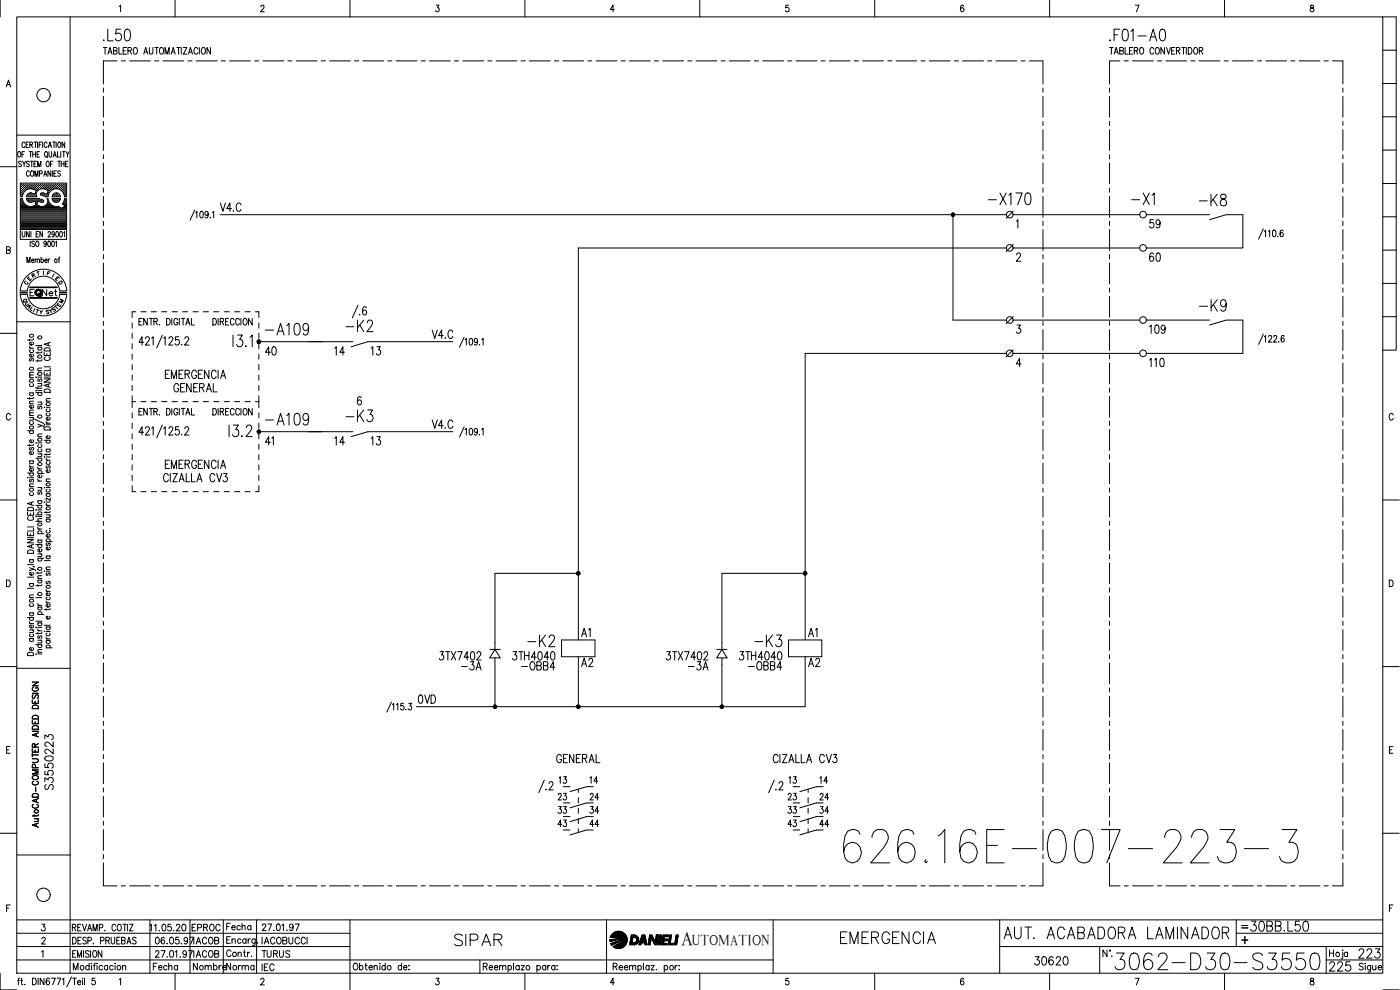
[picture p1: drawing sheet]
<svg xmlns="http://www.w3.org/2000/svg" width="420mm" height="297mm" viewBox="0 0 420 297" stroke-linecap="round" stroke-linejoin="round" font-family="sans-serif">
<defs><g id="words">
<text font-size="15" x="251.9" y="260">626.16E-007-223-3</text>
<text font-size="8.8" x="333.4" y="292.1">3062-D30-S3550</text>
<g font-size="7.1">
<text x="29.6" y="13.4">.L50</text>
<text x="331.6" y="13.4">.F01-A0</text>
<text x="295.3" y="62.8">-X170</text>
<text x="338.3" y="62.8">-X1</text>
<text x="358.8" y="63.1">-K8</text>
<text x="358.8" y="94.5">-K9</text>
<text x="78.3" y="101.6">-A109</text>
<text x="102.7" y="100.9">-K2</text>
<text x="78.3" y="128.8">-A109</text>
<text x="102.7" y="127.7">-K3</text>
<text x="157.3" y="195.4">-K2</text>
<text x="225.4" y="195.4">-K3</text>
<text x="135.1" y="285">SIPAR</text>
<text x="251.2" y="284.3">EMERGENCIA</text>
<text x="300.2" y="282.9">AUT. ACABADORA LAMINADOR</text>
</g>
<g font-size="6.2">
<text x="373.9" y="280.5">30BB.L50</text>
<text x="397.6" y="292.5">225</text>
<text x="406.4" y="288.6">223</text>
</g>
<text font-size="5.9" x="204.5" y="283.5">A</text>
<g font-size="5.7">
<text x="64.9" y="64.6">V4.C</text>
<text x="344" y="69.5">59</text>
<text x="344" y="79.7">60</text>
<text x="344" y="101.2">109</text>
<text x="78.3" y="107.6">40</text>
<text x="99.1" y="107.6">14</text>
<text x="110.1" y="107.6">13</text>
<text x="128.4" y="102.7">V4.C</text>
<text x="344" y="111.1">110</text>
<text x="50.8" y="118.9">GENERAL</text>
<text x="128.4" y="129.8">V4.C</text>
<text x="78.3" y="134.8">41</text>
<text x="99.1" y="134.8">14</text>
<text x="110.1" y="134.8">13</text>
<text x="173.2" y="192.3">A1</text>
<text x="241.3" y="192.3">A1</text>
<text x="130.5" y="199.3">3TX7402</text>
<text x="137.2" y="202.1">-3A</text>
<text x="152.4" y="199.3">3TH4040</text>
<text x="155.2" y="202.1">-OBB4</text>
<text x="173.2" y="201.1">A2</text>
<text x="198.6" y="199.3">3TX7402</text>
<text x="205.3" y="202.1">-3A</text>
<text x="220.5" y="199.3">3TH4040</text>
<text x="223.3" y="202.1">-OBB4</text>
<text x="241.3" y="201.1">A2</text>
<text x="124.2" y="212.4">0VD</text>
<text x="165.8" y="230">GENERAL</text>
<text x="16.9" y="238.1" transform="rotate(-90 16.9 238.1)">S3550223</text>
<text x="309.4" y="290.7">30620</text>
</g>
<g font-size="5.3">
<text x="166.5" y="236.4">13</text>
<text x="175.7" y="236.4">14</text>
<text x="235.7" y="236.4">13</text>
<text x="244.8" y="236.4">14</text>
<text x="166.2" y="245.2">33</text>
<text x="166.2" y="241.3">23</text>
<text x="175.7" y="245.2">34</text>
<text x="175.7" y="241.3">24</text>
<text x="235.3" y="245.2">33</text>
<text x="235.3" y="241.3">23</text>
<text x="244.8" y="245.2">34</text>
<text x="244.8" y="241.3">24</text>
<text x="166.2" y="249.4">43</text>
<text x="175.7" y="249.4">44</text>
<text x="235.3" y="249.4">43</text>
<text x="244.8" y="249.4">44</text>
<text x="56.8" y="288.6">IACOB</text>
<text x="77.3" y="288.6">TURUS</text>
<text x="77.3" y="292.5">IEC</text>
</g>
<g font-size="4.9">
<text x="11.6" y="90">Net</text>
<text x="56.4" y="280.5">EPROC</text>
<text x="66.7" y="280.1">Fecha</text>
<text x="56.8" y="284.3">IACOB</text>
<text x="77.3" y="284.3">IACOBUCCI</text>
<text x="44.8" y="292.1">Fecha</text>
<text x="56.8" y="292.1">Nombre</text>
<text x="66.7" y="292.1">Norma</text>
</g>
<g font-size="4.4">
<text x="8.1" y="84.7">R</text>
<text x="207.7" y="283.5">UTOMATION</text>
</g>
<g font-size="4">
<text x="12.7" y="83.6">F</text>
<text x="7.1" y="85.4">E</text>
<text x="15.5" y="85.4">E</text>
<text x="16.2" y="86.4">D</text>
<text x="5.6" y="92.1">Q</text>
<text x="6.3" y="92.8">U</text>
<text x="10.6" y="95.6">Y</text>
<text x="15.2" y="93.8">T</text>
<text x="16.6" y="92.1">M</text>
</g>
<g font-size="3.5">
<text x="6" y="86.4">C</text>
<text x="371.5" y="279.8">=</text>
</g>
</g></defs>
<!-- layer: XR-FG100|CART -->
<g fill="none" stroke="#000" stroke-width=".3">
<path d="M0 .1v5M5 5.1h410v286.9h-410zM21 5.1v286.9M35.8 1.9l.4-.3v1.9M52.5 .1v5M78.3 2l.3-.4h.4l.2 .3-.2 .7-.8 .9h1.1M105 .1v5M130.9 1.6h.8l-.4 .7a.6 .6 0 0 1 .4 1 .6 .6 0 0 1-1-.1M157.5 .1v5M184.4 2.9h-1.2l.8-1.3v1.9M210 .1v5M236.7 1.6h-.8l-.1 .8a.61 .61 0 0 1 .9 0 .61 .61 0 0 1-.1 .9 .61 .61 0 0 1-.9-.1"/>
<path d="M262.5 .1v5M289.2 1.8l-.3-.2a1.12 1.12 0 0 0-.1 1.9 .56 .56 0 0 0 .6-.5 .56 .56 0 0 0-.5-.6 .56 .56 0 0 0-.7 .5M315 .1v5M340.7 1.6h1.1l-.8 1.9M367.5 .1v5M393.4 1.6v.6a.72 .72 0 0 1 .8 .4 .72 .72 0 0 1-.3 .9 .64 .64 0 0 1-.8-.6 .64 .64 0 0 1 .9-.6l.3-.3-.1-.4zM415 5.1h4v100h-4M415 15.1h4M1.9 26.1l.6-2.1 .7 2.1M2.1 25.4h.8M415 35h4M415 25h4"/>
<path d="M0 50h5M5 40.5h16M5.5 45.6l.2-.1a.86 .86 0 0 1 .6 .8 .86 .86 0 0 1-.6 .8 1.09 1.09 0 0 1-.2-1.5zM6.2 56.9h.1M6.2 56.2h.1M6.2 55.6h.1M6.2 57.5h.1M6.2 58.2h.1M6.2 58.8h.1M6.2 59.7h.4M6.4 57.2h.1M6.4 56.5h.1"/>
<path d="M6.4 55.9h.1M6.4 55.3h.1M6.4 57.8h.1M6.4 58.4h.1M6.4 48.6l-.3-.2-.5 .2 .1 .4 .7 .6-.3 .4-.5-.2M6.4 55.2v.2M6.4 55.8v.2M6.4 56.5v.1M6.4 57.1v.2M6.4 57.7v.2M6.4 58.4v.1M6.6 46.3h.5"/>
<path d="M6.7 59h-.6v-4.1h13.9v4.1h-.7M6.7 56.9h.2M6.7 56.2h.2M6.7 55.6h.2M6.7 57.5h.2M6.7 58.2h.1M6.8 48.4l.4 .8 .5-.8M6.8 55.5v.2M6.8 56.2v.1M6.8 56.8v.2M6.8 57.4v.2M6.8 58.1v.1"/>
<path d="M7 57.2h.2M7 56.5h.2M7 55.9h.2M7 55.3h.2M7.1 55.2v.2M7.1 55.8v.2M7.1 56.5v.1M7.1 57.1v.2M7.2 49.2v.8M7.3 56.9h.2M7.3 56.2h.2M7.3 55.6h.2"/>
<path d="M7.4 45.5h-.8v1.6M7.4 55.5v.2M7.4 56.2v.1M7.4 56.8v.2M7.5 43a.47 .47 0 0 0-.6-.4 .47 .47 0 0 0-.3 .7v.3a.47 .47 0 0 0 .3 .7 .47 .47 0 0 0 .6-.4M7.7 56.5h.1M7.7 55.9h.1M7.7 55.3h.1M7.7 55.2v.2M7.7 55.8v.2M7.7 56.5v.1M7.8 43.4h.5"/>
<path d="M8 56.9h.1M8 56.2h.1M8 55.6h.1M8 55.5v.2M8 56.2v.1M8 56.8h.1M8 59.7h3.7M8.1 58.8h.1M8.2 56.8l-1 .8-.5 1.4M8.3 56.5h.1M8.3 55.9h.1M8.3 55.3h.1"/>
<path d="M8.3 58.4h.1M8.3 58.3l-.4 .7h3.1M8.3 55.2v.2M8.3 55.8v.2M8.3 56.5v.1M8.3 58.4v.1M8.6 42.6h-.8v1.7h.8M8.6 56.2h.2M8.6 55.6h.2M8.6 58.8h.2M8.6 58.2h.2M8.7 55.5v.2"/>
<path d="M8.7 56.2v.1M8.7 58.1v.1M8.7 58.7v.2M8.7 58l-.4 .3M8.8 48.6a.41 .41 0 0 0-.7-.2 .41 .41 0 0 0 .1 .7l.4 .2a.42 .42 0 0 1 0 .7 .42 .42 0 0 1-.6-.2M8.8 45.5h.8M8.8 51.6l-.3-.3a.86 .86 0 0 0-.6 .8 .86 .86 0 0 0 .6 .8l.3-.4M8.9 56.5h.2M8.9 55.9h.2M8.9 55.3h.2M8.9 58.4h.2M9 43.4l.7-.1v-.5l-.7-.2v1.7"/>
<path d="M9 55.2v.2M9 55.8v.2M9 56.5v.1M9 58.4v.1M9.1 48.4h.8M9.2 45.5v1.6M9.2 56.2h.2M9.2 55.6h.2M9.2 58.2h.2M9.2 58.8h.2M9.3 55.5v.2M9.3 56.2v.1"/>
<path d="M9.3 58.1v.1M9.3 58.7v.2M9.4 43.4l.4 .9M9.4 51.3h.1a.86 .86 0 0 1 .6 .8 .86 .86 0 0 1-.6 .8 1.09 1.09 0 0 1-.1-1.6zM9.5 48.4v1.6M9.6 57.9l-.9 .1M9.6 55.9h.1M9.6 55.3h.1M9.6 58.4h.1M9.6 56.5h.1M9.6 55.2v.2M9.6 55.8v.2"/>
<path d="M9.6 58.4v.1M9.8 46.3h.9M9.8 45.5v1.6M9.9 56.2h.1M9.9 55.6h.1M9.9 58.8h.1M9.9 56.8l1 .3-.4 1.2-1-.4M9.9 56.7l-.7-.1-1 .2M9.9 55.5v.2M9.9 56.2v.1M9.9 58.2h.1M9.9 58.7v.2"/>
<path d="M10.2 56.5h.1M10.2 55.9h.1M10.2 55.3h.1M10.2 58.4h.1M10.2 49.2h.5M10.2 42.6h.8M10.2 55.2v.2M10.2 55.8v.2M10.2 56.5v.1M10.2 58.4v.1M10.5 52.9v-1.6l.4 1.6 .5-1.6v1.6M10.5 56.9h.2"/>
<path d="M10.5 56.2h.2M10.5 55.6h.2M10.5 58.8h.2M10.6 55.5v.2M10.6 56.2v.1M10.6 56.8v.1M10.6 58.7v.2M10.6 58.2h.1M10.6 42.6v1.7M10.7 45.5v1.6M10.8 56.5h.2M10.8 55.9h.2"/>
<path d="M10.8 55.3h.2M10.9 55.2v.2M10.9 55.8v.2M10.9 56.5v.1M10.9 57.2h.1M11 48.4h-.8v1.6h.8M11.1 56.9h.2M11.1 56.2h.2M11.1 55.6h.2M11.1 46.3h.5M11.2 55.5v.2M11.2 56.2v.1"/>
<path d="M11.2 56.8v.2M11.3 42.6v1.7M11.3 50v-1.6l.5 1.6 .5-1.6v1.6M11.5 56.5h.1M11.5 55.9h.1M11.5 55.3h.1M11.5 55.2v.2M11.5 55.8v.2M11.5 56.5v.1M11.7 43.4h.5M11.8 56.2h.1M11.8 55.6h.1"/>
<path d="M11.8 56.8a1.53 1.53 0 0 0-.7 2.2M11.9 52.1h.7l.1-.7-.8-.1v1.6M11.9 55.5v.2M11.9 56.2v.1M11.9 45.5h-.8v1.6h.8M12.1 56.5h.1M12.1 55.9h.1M12.1 55.3h.1M12.1 55.2v.2M12.1 55.8v.2M12.1 56.5v.1M12.2 58.1l.1 .4"/>
<path d="M12.2 58.5l1 .3M12.3 58h-.1M12.4 56.2h.2M12.4 55.6h.2M12.4 58.2h.2M12.5 42.6h-.8v1.7M12.5 55.5v.2M12.5 56.2v.1M12.5 58.1v.1M12.7 55.9h.2M12.7 55.3h.2M12.7 58.4h.2"/>
<path d="M12.8 56.5h.1M12.8 42.6v1.7M12.8 55.2v.2M12.8 55.8v.2M12.8 58.4v.1M12.8 60l-1-.4-3.9-.1 .7 1 1 .2M12.9 60a.45 .45 0 0 1 .1 .6 .45 .45 0 0 1-.7 .1M13 56.2h.2M13 55.6h.2M13 58.2h.2M13.1 52.9l.5-1.6 .5 1.6M13.1 55.5v.2"/>
<path d="M13.1 56.2v.1M13.1 58.1v.1M13.3 58.8l1.1 .2M13.3 52.4h.6M13.4 56.5h.1M13.4 55.9h.1M13.4 55.3h.1M13.4 58.4h.1M13.4 55.2v.2M13.4 55.8v.2M13.4 56.5v.1M13.4 58.4v.1"/>
<path d="M13.5 56.8l1 .3-.4 1.2-1.1-.4-.7 .1M13.5 56.7l-.7-.1-1 .2M13.6 45.6l.1-.1a.86 .86 0 0 1 .6 .8 .86 .86 0 0 1-.6 .8 1.14 1.14 0 0 1-.1-1.5zM13.7 56.2h.1M13.7 55.6h.1M13.7 58.8h.1M13.8 55.5v.2M13.8 56.2v.1M13.8 58.7v.2M13.9 46.8l.4 .5M14 56.5h.1M14 55.9h.1"/>
<path d="M14 55.3h.1M14 58.4h.1M14.1 55.2v.2M14.1 55.8v.2M14.1 56.5v.1M14.1 58.4v.1M14.1 59.6l.3-.1 .3 1.1 .4 .6M14.1 43l-.3-.4a.86 .86 0 0 0-.6 .8 .86 .86 0 0 0 .6 .9l.3-.4M14.2 59.6a1.59 1.59 0 0 1-1.3 2.3M14.2 48.4a.86 .86 0 0 1 .6 .8 .86 .86 0 0 1-.6 .8 1.14 1.14 0 0 1 0-1.6zM14.3 58.8h.1M14.3 56.9h.2"/>
<path d="M14.3 56.2h.2M14.3 55.6h.2M14.3 58.2h.2M14.4 55.5v.2M14.4 56.2v.1M14.4 56.8v.2M14.4 58.1v.1M14.4 57.5h.1M14.5 44.3l.5-1.7 .5 1.7M14.6 57.2h.2M14.6 56.5h.2M14.6 55.9h.2"/>
<path d="M14.6 55.3h.2M14.6 57.8h.1M14.7 45.5v1.4l.3 .2 .5-.2v-1.4M14.7 55.2v.2M14.7 55.8v.2M14.7 56.5v.1M14.7 57.1v.2M14.7 57.7v.1M14.7 43.7h.6M14.9 56.9h.2M14.9 56.2h.2M14.9 55.6h.2"/>
<path d="M15 55.5v.2M15 56.2v.1M15 56.8v.2M15.1 57.4l-.7 1.6M15.2 49.2h.4M15.2 51.3v1.6l-.8-1.6v1.6M15.3 56.5h.1M15.3 55.9h.1M15.3 55.3h.1M15.3 55.2v.2M15.3 55.8v.2M15.3 56.5v.1"/>
<path d="M15.6 56.2h.1M15.6 55.6h.1M15.6 59h2.5M15.6 59.6h2.5M15.6 59.5l.7 1 1.1 .1M15.7 56.8l-.1 .1M15.7 55.5v.2M15.7 56.2v.1M15.7 51.3v1.6M15.7 59.7h2.3M15.8 42.6h.8M15.9 48.4h-.7v1.6"/>
<path d="M15.9 56.5h.1M15.9 55.9h.1M15.9 55.3h.1M15.9 56.8l-.8 .6M16 56.8l.9-.2 1 .2M16 47.1l.4-1.6 .5 1.6M16 55.2v.2M16 55.8v.2M16 56.5v.1M16 58.3l-.4 .7M16 58.4v.1M16.1 46.6h.6"/>
<path d="M16.2 52.1h.4M16.2 56.2h.2M16.2 55.6h.2M16.2 58.8h.2M16.2 42.6v1.7M16.3 55.5v.2M16.3 56.2v.1M16.3 58.2h.1M16.3 58.7v.2M16.4 58l-.4 .3M16.4 58h1M16.6 55.9h.1"/>
<path d="M16.6 55.3h.1M16.6 58.4h.1M16.6 56.5h.1M16.6 55.2v.2M16.6 55.8v.2M16.6 58.4v.1M16.8 56.2h.2M16.8 55.6h.2M16.8 58.2h.2M16.8 58.8h.2M16.8 42.6v1.7M16.9 51.3h-.7v1.6h.7"/>
<path d="M16.9 55.5v.2M16.9 56.2v.1M16.9 58.1v.1M16.9 58.7v.2M17.2 56.5h.1M17.2 55.9h.1M17.2 55.3h.1M17.2 58.4h.1M17.2 55.2v.2M17.2 55.8v.2M17.2 56.5v.1M17.2 58.4v.1"/>
<path d="M17.3 45.5v1.6h.7M17.3 48.4h.9M17.3 58l.5 .3M17.5 56.2h.2M17.5 55.6h.2M17.5 58.8h.2M17.6 42.7l.1-.1a.88 .88 0 0 1 .6 .8 .88 .88 0 0 1-.6 .9 1.09 1.09 0 0 1-.1-1.6zM17.6 55.5v.2M17.6 56.2v.1M17.6 58.7v.2M17.7 48.4v1.6M17.8 58.3l.3 .7"/>
<path d="M17.8 56.5h.1M17.8 55.9h.1M17.8 55.3h.1M17.8 56.8l1 .8 .6 1.4M17.9 55.2v.2M17.9 55.8v.2M17.9 56.5v.1M18.1 51.5l-.3-.2h-.4v.6l.7 .4v.4l-.3 .2-.5-.2M18.1 56.9h.2M18.1 56.2h.2M18.1 55.6h.2M18.1 59.5l-.2 .7-.6 .4"/>
<path d="M18.2 55.5v.2M18.2 56.2v.1M18.2 56.8v.2M18.2 45.5v1.6M18.4 49.2h.8M18.4 48.4v1.6M18.5 56.5h.1M18.5 55.9h.1M18.5 55.3h.1M18.5 57.1l.1 .1M18.5 55.2v.2M18.5 55.8v.2"/>
<path d="M18.5 56.5v.1M18.8 56.9h.1M18.8 56.2h.1M18.8 55.6h.1M18.8 45.5h.8M18.8 57.4l.1 .1M18.8 55.5v.2M18.8 56.2v.1M18.8 56.8v.2M19.1 57.2h.1M19.1 56.5h.1M19.1 55.9h.1"/>
<path d="M19.1 55.3h.1M19.1 57.8h.1M19.1 45.5v1.6M19.1 55.2v.2M19.1 55.8v.2M19.1 56.5v.1M19.1 57.1v.2M19.1 57.7v.2M19.2 48.4v1.6M19.4 56.9h.2M19.4 56.2h.2M19.4 55.6h.2"/>
<path d="M19.4 57.5h.2M19.4 58.2h.2M19.4 42.6v1.7l-.8-1.7v1.7M19.4 58.8h.2M19.4 59.7h.5M19.5 55.5v.2M19.5 56.2v.1M19.5 56.8v.2M19.5 57.4v.2M19.5 58.1v.1M19.5 58.7v.2M19.7 49.2h.5"/>
<path d="M19.7 57.2h.2M19.7 56.5h.2M19.7 55.9h.2M19.7 55.3h.2M19.7 57.8h.2M19.7 58.4h.2M19.8 55.2v.2M19.8 55.8v.2M19.8 56.5v.1M19.8 57.1v.2M19.8 57.7v.2M19.8 58.4v.1"/>
<path d="M19.8 45.5l.5 .8 .4-.8M20.3 46.3v.8M20.4 48.4h-.7v1.6h.7M415 55.1h4M415 45h4M1.9 75l1-.1 .1-.7-1.1-.2v2.1l1.1-.3 .1-.4-.4-.4M6.1 68.9v2.9h13.9v-2.9M6.2 64.5h13.7M6.2 64.2h13.7M6.2 63.9h13.7M6.2 63.5h13.7M6.2 63.2h13.7"/>
<path d="M6.2 62.9h13.7M6.2 62.6h12M6.2 62.3h11.7M6.2 62h2.3M6.2 61.6h1.6M6.2 61.3h1.2M6.2 61h.9M6.2 60.7h.7M6.2 60.4h.6M6.2 60.1h.4M6.2 64.8h13.7M6.2 65.1h13.7"/>
<path d="M6.2 65.4h13.7M6.2 65.8h13.7M6.2 66.1h13.7M6.2 66.4h13.7M6.2 66.7h13.7M6.2 67h13.7M6.2 67.3h13.7M6.2 67.7h13.7M6.2 68h13.7M6.2 68.3h13.7M6.2 68.6h13.7M6.6 69.5v1.1l.4 .5 .5-.5v-1.1"/>
<path d="M8.1 78.8v-1.6l.5 1.6 .4-1.6v1.6M8.2 60.1h4.5M8.5 60.4h1.7M8.8 69.5v1.6l-.8-1.6v1.6M9.1 72.3v1.7M9.3 69.5v1.6M9.5 78.2h.7l-.1-.4a.5 .5 0 0 0-.6 .4 .5 .5 0 0 0 .6 .5l.1-.1M9.5 60.6l1-.2 .3 1.1-.9 .3M9.9 62h2M9.9 61.8a2.56 2.56 0 0 1-3.2-2.2h-.6v9.3h13.9v-9.3l-.6-.1-.7 1.6 .8 .8M10.4 72.6l-.3-.3-.6 .3 .2 .4 .6 .3 .1 .5-.3 .2-.6-.2M10.5 78l.2-.2h.4l.1 1"/>
<path d="M10.5 77.7v1.1M10.6 60.4h.7M10.7 60.7h.5M10.8 61.6h.3M10.8 61h.3M10.8 61.3h.2M10.8 70.3h.5M11 72.4l.1-.1a.86 .86 0 0 1 .6 .9 .86 .86 0 0 1-.6 .8 1.09 1.09 0 0 1-.1-1.6zM11.2 78l.3-.3 .3 .1 .1 1M11.6 69.5h-.8v1.6h.8M11.7 60.4h1.3M12.3 77.9l.1-.1a.5 .5 0 0 1 .6 .4 .5 .5 0 0 1-.6 .5l-.1-.1"/>
<path d="M12.3 60.6l-1-.2-.2 1.1 1.8 .5M12.3 77.2v1.6M12.8 69.5v1.6l-.8-1.6v1.6M13.3 62h2.9M13.4 78.2h.7l-.1-.4a.5 .5 0 0 0-.6 .4 .5 .5 0 0 0 .6 .5l.1-.1M13.8 61.6h1.7M13.9 72.9l-.2 .4a.46 .46 0 0 1-.6-.4 .46 .46 0 0 1 .6-.5l.1 1.3-.3 .3-.3-.2M14.1 61.3h1M14.3 61h.5M14.4 60.7h.2M14.4 69.9a.38 .38 0 0 1 .5-.4 .38 .38 0 0 1 .2 .6l-.7 1h.8M14.4 60.4h.1"/>
<path d="M14.5 72.4a.81 .81 0 0 1 .8 .7 .81 .81 0 0 1-.5 .9l-.3-.1-.2-.6zM14.5 77.7v1.1M15 77.7l-.3 .1-.2 .4M15.1 61.2a3.1 3.1 0 0 0 2.6 .8l.6 .5 1.1-.6M15.7 72.4a.81 .81 0 0 1 .8 .7 .81 .81 0 0 1-.5 .9l-.5-.3zM15.9 60.1h2M16.2 60.4h1.4M16.3 70l-.2 .4a.46 .46 0 0 1-.6-.4 .46 .46 0 0 1 .6-.5l.2 .5v.8l-.3 .3-.4-.2M16.7 72.7l.3-.4v1.7M16.9 69.5a.81 .81 0 0 1 .8 .7 .81 .81 0 0 1-.5 .9l-.3-.1-.2-.6zM17.5 77.7h.4M18 77.2h-.3v1.6"/>
<path d="M18.1 69.5a.81 .81 0 0 1 .8 .7 .81 .81 0 0 1-.5 .9l-.3-.1-.2-.6zM18.4 62.6h1.5M18.9 61h1M19 61.3h.9M19 62.3h.9M19.1 69.8l.3-.3v1.6M19.1 60.7h.8M19.3 60.4h.6M19.3 61.6h.6M19.4 60.1h.5M19.6 62h.3M415 75h4"/>
<path d="M415 65.1h4M5 96.5h16M6.1 88.3a7 7 0 0 0 7 6.5 7 7 0 0 0 6.9-6.5M6.1 87.2a7 7 0 0 1 7-6.4 7 7 0 0 1 6.9 6.4M8.2 88.3a4.9 4.9 0 0 0 4.9 4.4 4.9 4.9 0 0 0 4.8-4.4M8.2 87.2a4.9 4.9 0 0 1 4.9-4.3 4.9 4.9 0 0 1 4.8 4.3M9 89.3h8.1M9 89.5h8.1M9 86.3h8.1M9 86.1h8.1M9.1 89.4h7.9M9.1 86.2h7.9"/>
<path d="M10.2 86.8h-1.2v2M415 95h4M415 85h4M0 100h5M8.8 103.9l.1 .4 .5 .2M8.8 101.7v.5M8.8 119.3v.5M8.8 117.9h1.3M8.8 113.3h1.3M8.8 104.5h1.3M9.1 117.9l-.2 .1a.54 .54 0 0 0 .6 .8 .54 .54 0 0 0 .3-.9M9.1 115.1a.54 .54 0 0 0-.1 .8 .54 .54 0 0 0 .8 0l.3-.3-.3-.5"/>
<path d="M9.1 107.6l-.3 .3 .3 .5 .4-.8h.5l.1 .5-.3 .3M9.1 104.9a.54 .54 0 0 0-.1 .8 .54 .54 0 0 0 .8 0l.3-.3-.3-.5M9.8 106.2l.2 .2a.54 .54 0 0 1-.6 .7 .54 .54 0 0 1-.4-.8l.4-.1v.9M9.8 102.6l.2 .2a.54 .54 0 0 1-.6 .7 .54 .54 0 0 1-.4-.8l.4-.1v.9M10.1 119.2l-.4 .4h-1.4M10.1 112.5l-1.2 .1-.1 .3 .4 .4M10.1 111.7h-1.2l-.1 .4 .4 .4M10.1 101.6l-.4 .4h-1.4M10.8 117.2h.1zM10.8 116.1v.3l1.8 .1M10.8 117.8h1.8M10.8 103.7h1.8"/>
<path d="M10.8 113.1v.1zM11.3 113.1h1.3M11.3 105.6v.5M11.3 108v.5M11.3 116.2v.5M11.3 117.2h1.3M11.3 115h1.3M11.3 111.2h1.3M11.3 104.2h1.3M11.6 117.8a.52 .52 0 0 0 0 .7 .52 .52 0 0 0 .7 0 .52 .52 0 0 0 0-.7M11.6 113.7l-.3 .2 .1 .5h.4l.1-.5 .4-.2 .3 .2-.3 .6M11.6 104.2a.52 .52 0 0 0 0 .7 .52 .52 0 0 0 .7 0 .52 .52 0 0 0 0-.7"/>
<path d="M12.2 115l.4 .4-.1 .4-1.2 .1M12.6 110.4l-1.2 .1-.1 .4 .4 .3M12.6 107.9l-.4 .4h-1.4M12.6 105.5l-.4 .4h-1.4M13.3 113.7h1.8l-1.8 1h1.8M13.3 111.7v.9h1.8v-.9M13.3 105.7v1h1.8v-1M13.3 113.1h1.8M13.3 110.1h1.8M13.3 117a.99 .99 0 0 1 1.2-.3 .99 .99 0 0 1 .6 1h-1.8zM13.3 104.6a.99 .99 0 0 1 1.1-.2 .99 .99 0 0 1 .7 .9h-1.8zM13.7 107.1a.54 .54 0 0 0-.4 .6 .54 .54 0 0 0 .6 .4h.5a.55 .55 0 0 0 .7-.3 .55 .55 0 0 0-.5-.7"/>
<path d="M14.1 106.1v.6M14.1 112v.6M14.5 102.9v.8M14.5 115.3v.7M15.1 119.6l-1.2 .1-.1 .3 .4 .4M15.1 115.1l-1.8 .5 1.8 .6M15.1 110.4v.8h-1.8M15.1 102.7l-1.8 .6 1.8 .6M3.1 124.5a.63 .63 0 0 0-.7-.5 .63 .63 0 0 0-.5 .8v.5a.63 .63 0 0 0 .5 .7 .63 .63 0 0 0 .7-.5M8.3 129.2h1.8M8.8 139.5l.1 .4 .5 .2M8.8 138.3h1.3"/>
<path d="M8.8 133.3v.5M8.8 125.3h1.3M8.8 124.7h1.3M8.8 121.1h1.3M9.1 138.3a.54 .54 0 0 0-.1 .8 .54 .54 0 0 0 .8 0l.3-.3-.3-.5M9.1 134.3l-.3 .3 .3 .5 .4-.7h.5l.1 .4-.3 .3M9.1 129.2l-.2 .2a.53 .53 0 0 0 .6 .7 .53 .53 0 0 0 .3-.9M9.1 126.5l-.2 .1a.54 .54 0 0 0 .6 .8 .54 .54 0 0 0 .3-.9M9.7 125.3l.4 .3-.1 .4-1.2 .1M9.8 135.5l.2 .2a.54 .54 0 0 1-.6 .7 .54 .54 0 0 1-.4-.8l.4-.1v.9M9.8 131.9l.2 .2a.54 .54 0 0 1-.6 .7 .54 .54 0 0 1-.4-.8l.4-.1v.9M9.8 121.6l.2 .1a.54 .54 0 0 1-.6 .8 .54 .54 0 0 1-.4-.8l.4-.1v.9"/>
<path d="M10.1 133.3l-.4 .3h-1.4M10.1 123.9h-1.2l-.1 .4 .4 .4M10.1 123l-1.2 .1-.1 .4 .4 .4M10.1 120.4h-1.2l-.1 .4 .4 .3M10.4 125.8l2.8 1.3M10.8 132.9h.1zM10.8 137.5h1.8M11.3 127.3l1.3 .4-1.3 .5M11.3 136.2h1.3M11.3 132.9h1.3M11.3 131h1.3M11.3 120.6h1.3"/>
<path d="M11.6 137.5a.52 .52 0 0 0 0 .7 .52 .52 0 0 0 .7 0 .52 .52 0 0 0 0-.7M11.6 134.7a.52 .52 0 0 0 0 .7 .52 .52 0 0 0 .7 0 .52 .52 0 0 0 0-.7M11.6 133.4a.52 .52 0 0 0 0 .7 .52 .52 0 0 0 .7 0 .52 .52 0 0 0 0-.7M11.6 121.9l-.3 .3 .3 .5 .5-.8h.4l.1 .5-.3 .3M12.2 136.2l.4 .3-.1 .4-1.2 .1M12.2 120.6l.4 .4-.1 .4h-1.2M12.6 130.2h-1.2l-.1 .4 .4 .4M12.6 127.7l.5 .2 .1 .3M13.3 137.1h.1zM13.3 127.5h.1zM13.3 122.2h.1zM13.3 132.1h1.8"/>
<path d="M13.3 128.3a1.2 1.2 0 0 1 1.8 .2v.5h-1.8zM13.8 137.5l.1 .4 .5 .2M13.8 126.4l.1 .4 .5 .2M13.8 136.1v.5M13.8 138.1h1.3M13.8 137.1h1.3M13.8 134.8h1.3M13.8 127.5h1.3M13.8 127h1.3M13.8 122.2h1.3M13.8 120.4h1.3M14.1 139.8l-.3 .3 .1 .3h.4l.5-.6 .3 .3-.3 .4"/>
<path d="M14.1 138.5l-.2 .1a.56 .56 0 0 0 .6 .8 .56 .56 0 0 0 .5-.8l-.2-.1M14.1 134.8l-.2 .1a.56 .56 0 0 0 .6 .7 .56 .56 0 0 0 .5-.7l-.2-.1M14.1 132.1l-.2 .1a.56 .56 0 0 0 .6 .8 .56 .56 0 0 0 .5-.8l-.2-.1M14.1 123.9a.5 .5 0 0 0 0 .7 .5 .5 0 0 0 .7 0 .5 .5 0 0 0 0-.7M14.1 122.7a.5 .5 0 0 0 0 .7 .5 .5 0 0 0 .7 0 .5 .5 0 0 0 0-.7M14.8 130.8a.51 .51 0 0 1 0 .6 .51 .51 0 0 1-.7 .1 .51 .51 0 0 1-.1-.7h.4v.8M14.8 125.2l.2 .2a.53 .53 0 0 1-.6 .7 .53 .53 0 0 1-.4-.8l.4-.1v.9M15.1 136l-.1 .3-1.7 .1M418.1 124.5a.63 .63 0 0 0-.7-.5 .63 .63 0 0 0-.5 .8v.5a.63 .63 0 0 0 .5 .7 .63 .63 0 0 0 .7-.5M0 150h5M8.3 159.8v.9h1.8v-.9M8.3 153.7v.9h1.8v-.9"/>
<path d="M8.3 143.3h.1zM8.3 158.1h1.8M8.3 141.9h1.8M8.3 152.5a1.16 1.16 0 0 1 1.8 .2v.5h-1.8zM8.7 155.1a.54 .54 0 0 0-.4 .6 .54 .54 0 0 0 .6 .4h.5a.55 .55 0 0 0 .7-.4 .55 .55 0 0 0-.4-.6M8.8 146h1.3M8.8 143.3h1.3M8.8 140.1h1.3M9.1 147.8l-.2 .2a.53 .53 0 0 0 .6 .7 .53 .53 0 0 0 .3-.9M9.1 143.8l-.3 .3 .3 .5 .4-.7h.5l.1 .4-.3 .3M9.1 141.9l-.2 .2a.54 .54 0 0 0 .6 .7 .54 .54 0 0 0 .3-.9M9.1 154v.6"/>
<path d="M9.4 150.7v.8M9.8 140.5l.2 .2a.54 .54 0 0 1-.6 .7 .54 .54 0 0 1-.4-.8l.4-.1v.9M10.1 158.5v.8h-1.8M10.1 150.5l-1.8 .6 1.8 .6M10.1 145.2l-1.2 .1-.1 .4 .4 .3M10.8 155h.1zM10.8 153h.1zM10.8 154.5h1.8M10.8 151.6h1.8M10.8 156.4h1.8M11.3 158.2l.1 .3 .5 .2M11.3 143.7l.1 .4 .5 .2"/>
<path d="M11.3 140.1l.1 .3 .5 .3M11.3 146.3h1.3M11.3 158.7h1.3M11.3 155h1.3M11.3 153h1.3M11.3 150.2h1.3M11.3 144.3h1.3M11.3 142.1h1.9M11.3 140.7h1.3M11.6 154.5a.52 .52 0 0 1 0-.8 .52 .52 0 0 1 .7 0 .52 .52 0 0 1 0 .8M11.6 151.6a.57 .57 0 0 0 .2 1 .57 .57 0 0 0 .8-.7l-.3-.3M11.6 150.2a.52 .52 0 0 0 0 .8 .52 .52 0 0 0 .7 0 .52 .52 0 0 0 0-.8"/>
<path d="M11.6 147.5l-.3 .3 .1 .5h.4l.1-.6 .4-.2 .3 .3-.3 .5M11.6 142.1a.57 .57 0 0 1 .2-1 .57 .57 0 0 1 .8 .7l-.3 .3M12.2 146.3l.4 .4-.1 .3-1.2 .1M12.3 142.5a.52 .52 0 0 1 0 .7 .52 .52 0 0 1-.7 .1 .52 .52 0 0 1-.1-.7l.4-.1v.9M12.6 155.6l-1.2 .1-.1 .4 .4 .3M13.3 150.7h.1zM13.3 146.3h.1zM13.8 151.1l.1 .3 .5 .2M13.8 153.5v.5M13.8 155.8h1.3M13.8 154.5h1.3M13.8 151.6h1.3"/>
<path d="M13.8 150.7h1.3M13.8 148.1h1.3M13.8 146.3h1.3M13.8 144.5h1.3M14.1 159.1a.5 .5 0 0 0 0 .7 .5 .5 0 0 0 .7 0 .5 .5 0 0 0 0-.7M14.1 155.8a.5 .5 0 0 0 0 .7 .5 .5 0 0 0 .7 0 .5 .5 0 0 0 0-.7M14.1 148.1a.5 .5 0 0 0 0 .7 .5 .5 0 0 0 .7 0 .5 .5 0 0 0 0-.7M14.1 146.8l-.2 .1a.56 .56 0 0 0 .6 .8 .56 .56 0 0 0 .5-.8l-.2-.1M14.7 154.5l.4 .4-.1 .3-1.2 .1M14.8 141l.2 .1a.54 .54 0 0 1-.5 .7 .54 .54 0 0 1-.5-.8h.4v.8M15 158.5l-.1 .1M15.1 153.4l-.1 .3h-1.7"/>
<path d="M15.1 149.4v.8l-1.3-.8v.8M15.1 143.7h-1.2l-.1 .4 .4 .4M415 150h4.9M1.9 174a1.01 1.01 0 0 1 1.2 1 1.01 1.01 0 0 1-1.2 1zM8.3 161.9h1.8l-1.8 1h1.8M8.3 176.5h1.8M8.3 173.2h1.8M8.3 169.4h1.8M8.3 161.3h1.8M8.3 165.3a.99 .99 0 0 1 1.2-.3 .99 .99 0 0 1 .6 1h-1.8zM8.8 170.3l1.3 .5-1.3 .4M8.8 179.3h1.3"/>
<path d="M8.8 175.1h1.3M8.8 167.9h1.3M9.1 175.1l-.2 .1a.54 .54 0 0 0 .6 .8 .54 .54 0 0 0 .3-.9M9.1 167.9l-.2 .2a.53 .53 0 0 0 .6 .7 .53 .53 0 0 0 .3-.9M9.1 160.1v.6M9.4 163.6v.7M9.8 171.7l.2 .2a.54 .54 0 0 1-.6 .7 .54 .54 0 0 1-.4-.8l.4-.1v.9M10 170v.1v-.1l.4 .1M10.1 178.5h-1.2l-.1 .4 .4 .4M10.1 170.8l.5 .2 .1 .3M10.1 163.4l-1.8 .5 1.8 .6M10.8 179.3h1.8"/>
<path d="M10.8 163.4h1.8M11.3 171.6v.6M11.3 175.4v.5M11.3 174.1h1.3M11.3 173.6h1.3M11.3 167.5h1.9M11.3 166.2h1.3M11.3 162h1.3M11.3 160.1h1.9M11.6 174.1a.57 .57 0 0 0 .2 .9 .57 .57 0 0 0 .8-.6l-.3-.3M11.6 167.5a.57 .57 0 0 0 .2 1 .57 .57 0 0 0 .8-.7l-.3-.3M11.6 163.4a.52 .52 0 0 0 0 .7 .52 .52 0 0 0 .7 0 .52 .52 0 0 0 0-.7"/>
<path d="M11.6 162a.57 .57 0 0 0 .2 1 .57 .57 0 0 0 .8-.7l-.3-.3M11.6 160.1a.52 .52 0 0 1 0-.7 .52 .52 0 0 1 .7 0 .52 .52 0 0 1 0 .7M12.2 166.2l.4 .3-.1 .4-1.2 .1M12.3 164.7a.53 .53 0 0 1 0 .7 .53 .53 0 0 1-.7 .1 .53 .53 0 0 1-.1-.7l.4-.1v.9M12.6 175.4l-.1 .3h-1.7M12.6 172.7l-1.2 .1-.1 .4 .4 .4M12.6 171.6l-.4 .3h-1.4M13.3 171.4h.1zM13.3 168.2h1.8M13.8 176.9l.1 .3 .5 .2M13.8 177.4h1.3M13.8 171.4h1.3"/>
<path d="M13.8 170.9h1.3M13.8 166.8h1.3M13.8 162.5h1.9M14.1 179.1a.57 .57 0 0 0 .3 1 .57 .57 0 0 0 .7-.7l-.3-.3M14.1 174.4l-.3 .3 .1 .4h.4l.3-.6 .2-.1 .3 .3-.3 .5M14.1 171.9l-.3 .3 .3 .5 .5-.8h.4l.1 .5-.3 .3M14.1 166.8l-.2 .1a.56 .56 0 0 0 .6 .8 .56 .56 0 0 0 .5-.8l-.2-.1M14.1 163l-.3 .2 .3 .5 .5-.7h.4l.1 .4-.3 .3M14.1 162.5a.5 .5 0 0 1 0-.7 .5 .5 0 0 1 .7 0 .5 .5 0 0 1 0 .7M14.8 177.9l.2 .1a.54 .54 0 0 1-.6 .7 .54 .54 0 0 1-.4-.8h.4v.8M14.8 164.2l.2 .1a.54 .54 0 0 1-.5 .7 .54 .54 0 0 1-.5-.8h.4v.8M14.8 160.3a.51 .51 0 0 1 0 .7 .51 .51 0 0 1-.7 .1 .51 .51 0 0 1-.1-.7l.4-.1v.9"/>
<path d="M15.1 170.1l-1.2 .1-.1 .3 .4 .4M416.9 174a1.01 1.01 0 0 1 1.2 1 1.01 1.01 0 0 1-1.2 1zM8.3 185.3h1.8M8.3 196a.99 .99 0 0 1 1.2-.3 .99 .99 0 0 1 .6 1h-1.8zM8.8 186.5l.1 .4 .5 .2M8.8 191.6h1.3M8.8 189h1.3M8.8 187.1h1.3M8.8 183.9h1.3M9.1 191.6l-.2 .2a.53 .53 0 0 0 .6 .7 .53 .53 0 0 0 .3-.9M9.1 190.2a.54 .54 0 0 0-.1 .8 .54 .54 0 0 0 .8 0l.3-.3-.3-.5M9.1 185.3a.54 .54 0 0 0-.1 .8 .54 .54 0 0 0 .8 0l.3-.3-.3-.5"/>
<path d="M9.1 183.9l-.2 .2a.53 .53 0 0 0 .6 .7 .53 .53 0 0 0 .3-.9M9.1 181.1a.54 .54 0 0 0-.1 .8 .54 .54 0 0 0 .8 0l.3-.3-.3-.5M9.7 189l.4 .3-.1 .4-1.2 .1M9.8 194.3l.2 .2a.54 .54 0 0 1-.6 .7 .54 .54 0 0 1-.4-.8l.4-.1v.9M9.8 187.5l.2 .2a.54 .54 0 0 1-.6 .7 .54 .54 0 0 1-.4-.8l.4-.1v.9M10.8 188.2h.1zM10.8 193.4h1.8M10.8 186.4h1.8M10.8 196.1v.2zM11.3 188.7l.1 .3 .5 .3M11.3 181l.1 .4 .5 .2M11.3 196.2h1.3"/>
<path d="M11.3 195.7h1.3M11.3 192.1h1.3M11.3 189.8v.5M11.3 189.3h1.3M11.3 188.2h1.3M11.3 186.9h1.3M11.3 184.4h1.9M11.3 182.1h1.3M11.3 181.6h1.3M11.6 193.4a.52 .52 0 0 0 0 .8 .52 .52 0 0 0 .7 0 .52 .52 0 0 0 0-.8M11.6 190.7l-.3 .3 .1 .5h.4l.1-.5 .4-.3 .3 .3-.3 .5M11.6 186.9a.58 .58 0 0 0 .3 .9 .58 .58 0 0 0 .7-.7l-.3-.2"/>
<path d="M11.6 184.4a.52 .52 0 0 1 0-.8 .52 .52 0 0 1 .7 0 .52 .52 0 0 1 0 .8M11.6 182.1a.57 .57 0 0 0 .2 1 .57 .57 0 0 0 .8-.7l-.3-.3M12.2 192.1l.4 .4-.1 .4h-1.2M12.6 194.9l-1.2 .1-.1 .3 .4 .4M12.6 189.7l-.1 .3-1.7 .1M13.3 189.5h.1zM13.3 187.6h1.8M13.8 191.1l.1 .4 .5 .2M13.8 180.3l.1 .4 .5 .2M13.8 194.4h1.9M13.8 192.2h1.3M13.8 191.7h1.3"/>
<path d="M13.8 189.5h1.3M13.8 188.1h1.3M13.8 182.7v.4M13.8 180.9h1.3M14.1 194.4l-.2-.2a.52 .52 0 0 1 .6-.7 .52 .52 0 0 1 .3 .9M14.1 192.2a.5 .5 0 0 0 0 .7 .5 .5 0 0 0 .7 0 .5 .5 0 0 0 0-.7M14.1 189.9l-.2 .2a.52 .52 0 0 0 .6 .7 .52 .52 0 0 0 .3-.9M14.1 188.1l-.2 .1a.56 .56 0 0 0 .6 .8 .56 .56 0 0 0 .5-.8l-.2-.1M14.8 184.9l.2 .1a.54 .54 0 0 1-.6 .8 .54 .54 0 0 1-.4-.9h.4v.8M14.8 181.3l.2 .1a.54 .54 0 0 1-.5 .8 .54 .54 0 0 1-.5-.8l.4-.1v.8M15.1 182.6l-.1 .3h-1.7M0 200h5"/>
<path d="M5 200.5h16M9.7 216.2v1h1.8v-1M9.7 210v1h1.8v-1M9.7 204.7h1.8l-1.8 1.1h1.8M9.7 219.4h1.8M9.7 208h1.8M9.8 218a1 1 0 0 1 1.1-.2 1 1 0 0 1 .6 1h-1.8zM9.8 215a.98 .98 0 0 1 1.1-.3 .98 .98 0 0 1 .6 1h-1.8zM9.9 211.7a.97 .97 0 0 1 1.2-.1 .97 .97 0 0 1 .4 1h-1.8zM9.9 208.5l-.2 .4 .2 .6 .5-.1 .4-.9 .6 .1 .1 .6-.3 .3M10.1 206.2a.59 .59 0 0 0-.4 .7 .59 .59 0 0 0 .7 .5h.4a.59 .59 0 0 0 .7-.6 .59 .59 0 0 0-.7-.6v.4M10.5 210.4v.6"/>
<path d="M10.5 216.6v.6M11.5 219.9l-1.8 .6 1.8 .6M415 200h4.9M2 225h.6M3 224h-1v2h1M9.7 227.7h1.3l.5 .4-.3 .6-1.5 .1M9.7 224.6v1.1h1.8M9.7 226.5h1.8M9.7 226v1.1M9.8 238.4a1 1 0 0 1 1.1-.3 1 1 0 0 1 .6 1.1h-1.8zM9.8 233a.9 .9 0 0 1 1.1-.4 .9 .9 0 0 1 .5 1 .91 .91 0 0 1-1 .4 .91 .91 0 0 1-.6-1zM10.1 234.4a.59 .59 0 0 0-.4 .7 .59 .59 0 0 0 .7 .4h.4a.59 .59 0 0 0 .7-.4 .59 .59 0 0 0-.5-.7"/>
<path d="M10.5 224.2v-.9h-.7l-.1 .9h1.8M10.6 230.4l-.1-1-.6-.1-.2 1.1h1.8M10.9 239.8v.8M11.5 239.6l-1.8 .6 1.8 .7M11.5 231h-1.8l1.8 .6-1.8 .6h1.8M417 225h.6M418 224h-1v2h1M0 250h5M5 256.5h16M10.1 241.3a.59 .59 0 0 0-.4 .7 .59 .59 0 0 0 .7 .5h.4a.59 .59 0 0 0 .7-.5 .59 .59 0 0 0-.5-.7M10.3 245.6h1.2M10.3 244.5v.5"/>
<path d="M10.9 247.2v.7M11.1 245.6l.4 .4-.1 .4-1.1 .1M11.5 247l-1.8 .6 1.8 .6M11.5 244.4l-.4 .4h-1.4M415 250h4.9M2 272.5h.6M3 271.5h-1v2M5 276h410M45 276v16M57 276v16M67 276v16M77 276v16"/>
<path d="M105 276v21M182 276v16M184.1 279.9h3M184.3 279.8h2.6M184.6 279.6h2M185 279.5h1.2M232 276v16M300 276v16M417 272.5h.6M418 271.5h-1v2M0 292v5h5M5 280h100"/>
<path d="M5 284h100M5 288h227M5.3 294.2h.5M5.9 293.5l-.3 .1-.1 .3v1.6M6.3 294.2h.5M6.5 293.5v1.6l.1 .3 .3 .1M7.5 295.3v.1M9.7 293.5a1.01 1.01 0 0 1 1.2 1 1.01 1.01 0 0 1-1.2 1zM11.4 293.5v2M13.2 293.5v2l-1.1-2v2M14.8 293.8l-.4-.3a1.11 1.11 0 0 0-.6 1 1.11 1.11 0 0 0 .6 1 .56 .56 0 0 0 .6-.6 .56 .56 0 0 0-.6-.5 .56 .56 0 0 0-.6 .4M15.5 293.5h1.1l-.8 2"/>
<path d="M17.1 293.5h1.1l-.8 2M18.7 293.9l.4-.4v2M21.5 293.1l-1.5 3M21.8 293.5h1.1M22.4 293.5v2M23.2 294.7h1v-.2a.59 .59 0 0 0-.8-.1 .59 .59 0 0 0-.2 .8 .59 .59 0 0 0 .8 .2l.2-.2M24.8 293.5v.2zM24.8 294.2v1.3M25.4 293.5v2M28.5 293.5h-.8l-.1 .8a.63 .63 0 0 1 .9 .1 .63 .63 0 0 1-.1 .9 .63 .63 0 0 1-.9-.2M35.8 293.9l.4-.4v2M52.5 292v5"/>
<path d="M78.3 294l.3-.5h.4l.2 .4-.2 .7-.8 .9h1.1M130.9 293.5h.8l-.4 .8a.6 .6 0 0 1 .4 .9 .6 .6 0 0 1-1-.1M144 288v4M157.5 292v5M183 282l3.1-.5 .1 .2-3.2 .9M183 282.1h1.8M183 282.2h1.4M183 282.3h.9M183.1 281.9v.6h.2M183.1 281.9h2.2M183.2 281.1h4.8M183.2 281h4.8"/>
<path d="M183.3 283.1l3.2-1.1 .1 .1-3 1.5zM183.3 283.2h1.3M183.3 280.9h4.6M183.3 283.3h1M183.4 280.7h4.5M183.4 283.4h.6M183.5 280.6h4.3M183.5 283.5h.2M183.6 280.4h4.1M183.6 283h1.2M183.6 280.3h4M183.8 280.2h3.7"/>
<path d="M183.9 282.9h1.2M183.9 280.1h3.4M184 284.1h3.2M184.1 284h3.3M184.1 281.8h1.7M184.2 284.2h2.8M184.3 282.7h1.1M184.4 294.8h-1.2l.8-1.3v2M184.4 283.8h3.1M184.5 284.4h2.3M184.6 283.7h3M184.7 282.6h1"/>
<path d="M184.8 284.5h1.6M184.8 283.5h2.9M185.1 282.5h.9M185.1 283.4h2.7M185.1 281.7h1.1M185.3 283.3h2.6M185.5 282.3h.7M185.5 283.2h2.5M185.8 282.2h.7M185.8 283h2.2M186 281.4h.7M186 282.9h2.1"/>
<path d="M186.2 282.1h.4M186.3 282.7h1.8M186.3 281.7l1.1-.2-.9 .4zM186.4 281.8h.4M186.5 282.6h1.6M186.5 281.7h.7M186.7 282.5h1.5M186.8 282.2h1.4M186.9 282.1h1.3M186.9 282.3h1.3M187 281.4h.3M187 281.5h.3"/>
<path d="M187.2 281.9h1M187.5 281.8h.7M187.7 281.5h.5M187.7 281.7h.5M188 281.4l-1.3 .7 .2 .2-2.9 1.7M188.1 281.2l-2 .3-.3-.2h-2.7l4.7-.1M188.1 281.2a2.6 2.6 0 0 0-2.5-1.8 2.6 2.6 0 0 0-2.4 1.8M188.2 281.3a2.6 2.6 0 0 1-1.1 2.9 2.6 2.6 0 0 1-3.1-.2M189 283.4h1.8M189 283.2h2.2M189 283.3h2M189.1 282.9h2.3"/>
<path d="M189.1 283h2.2M189.1 282.6h.6M189.1 282.7h.6M189.1 282.3h.6M189.1 282.5h.6M189.2 282.2h.6M189.2 282.1h.6M189.2 281.9h.6M189.3 281.8h.6M189.3 281.7h.6M189.3 281.5h.6M189.3 281.4h.6"/>
<path d="M189.4 281.2h1.1M189.4 281.1h2M189.4 281h1.9M189.4 280.9h1.7M189.4 280.7h1.5M189.4 280.6h1.2M189.9 281.2l-.2 1.6h.8M190.5 280.5h-1l-.5 3h1.5M190.5 281.2a.78 .78 0 0 1 .6 .8 .78 .78 0 0 1-.6 .8M190.5 280.5a1.5 1.5 0 0 1 1.2 1.5 1.5 1.5 0 0 1-1.2 1.5M190.5 281.2h1M190.6 282.7h.9"/>
<path d="M190.8 281.4h.8M190.8 282.6h.8M190.9 281.5h.7M191 282.5h.6M191 281.7h.6M191.1 281.8h.5M191.1 282.3h.5M191.1 282.1h.6M191.1 281.9h.6M191.1 282.2h.6M191.7 283.4h.7M191.8 283.3h.6"/>
<path d="M191.8 283.2h.6M191.9 283h.6M191.9 282.9h2.2M191.9 282.7h2.1M192 282.6h2M192 282.5h2M192.1 282.3h.6M192.1 282.2h.6M192.2 282.1h.6M192.2 281.9h.6M192.3 281.8h.6M192.3 281.7h.6"/>
<path d="M192.4 281.5h.6M192.4 281.4h.6M192.4 281.2h1.3M192.5 281.1h1.2M192.5 281h1.1M192.6 280.9h1M192.6 280.7h1M192.7 280.6h.8M192.7 280.5h.8l.7 3h-.7l-.1-.6h-.9l-.2 .6h-.6zM193.1 281.2l.2 1.2h-.6zM193.1 281.5h.7M193.1 281.4h.6"/>
<path d="M193.2 281.7h.6M193.2 281.9h.6M193.2 281.8h.6M193.3 282.1h.6M193.3 282.2h.6M193.3 282.3h.6M193.5 283h.6M193.5 283.2h.6M193.5 283.3h.6M193.5 283.4h.6M194.5 283.4h.7M194.6 283.2h.6"/>
<path d="M194.6 283.3h.6M194.6 282.9h.6M194.6 283h.6M194.6 282.6h.7M194.6 282.7h.6M194.7 282.3h.6M194.7 282.5h.6M194.7 282.1h.7M194.7 282.2h.7M194.8 281.9h.6M194.8 281.8h.6M194.8 281.7h.7"/>
<path d="M194.9 281.5h.6M194.9 281.4h1.1M194.9 281.2h1.1M194.9 281.1h1M194.9 281h.9M194.9 280.9h.9M195 280.7h.7M195 280.6h.7M195 280.5l-.5 3M195.6 281.5h.5M195.6 281.7h.6M195.7 281.8h.5"/>
<path d="M195.7 281.9h.6M195.8 282.1h.5M195.9 282.2h.5M196 282.3h.5M196 282.5h.6M196.1 282.6h1.2M196.1 282.7h1.1M196.2 282.9h1M196.3 283h.9M196.3 283.2h.9M196.4 283.3h.7M196.5 283.4h.6"/>
<path d="M196.7 282.3h.6M196.7 282.5h.6M196.7 282.1h.7M196.7 282.2h.6M196.8 281.9h.6M196.8 281.8h.6M196.8 281.7h.6M196.8 281.5h.6M196.8 281.4h.7M196.8 281.2h.7M196.9 281.1h.6M196.9 281h.6"/>
<path d="M196.9 280.9h.7M197 280.5l-.4 2.1-1-2.1h-.6l-.5 3h.6l.4-2.1 1 2.1h.6l.5-3h-.6h.6M197 280.7h.6M197 280.6h.6M197.5 283.3h.7M197.5 283.4h.6M197.6 283h.6M197.6 283.2h.6M197.6 282.7h.6M197.6 282.9h.6M197.7 282.6h.6M197.7 282.3h.6"/>
<path d="M197.7 282.5h.6M197.7 282.1h.7M197.7 282.2h.6M197.8 281.9h.6M197.8 281.8h.6M197.8 281.7h.6M197.8 281.5h.7M197.9 281.4h.6M197.9 281.2h.6M197.9 281.1h.6M197.9 281h.6M198 280.9h.6"/>
<path d="M198 280.7h.6M198 280.5h.6l-.5 3h-.6zM198 280.6h.6M198.5 283.3h1.7M198.5 283.4h1.7M198.6 283h.5M198.6 283.2h1.6M198.6 282.7h.6M198.6 282.9h.6M198.7 282.5h.5M198.7 282.6h.5M198.7 282.2h1.6"/>
<path d="M198.7 282.3h.6M198.8 282.1h1.6M198.8 281.9h1.6M198.8 281.8h1.6M198.8 281.7h.6M198.8 281.5h.6M198.9 281.4h.5M198.9 281.2h.5M198.9 281.1h.6M198.9 281h1.6M199 280.9h1.6M199 280.7h1.6"/>
<path d="M199 280.5h1.6l-.1 .5h-1l-.2 .8h1.1l-.1 .5h-1l-.2 .7h1.1l-.1 .5h-1.6zM199 280.6h1.6M200.5 283.3h1.6M200.5 283.4h1.6M200.6 283h.5M200.6 283.2h1.6M200.6 282.7h.6M200.6 282.9h.6M200.7 282.5h.5M200.7 282.6h.5M200.7 282.2h.6M200.7 282.3h.6"/>
<path d="M200.7 282.1h.6M200.7 281.9h.6M200.8 281.8h.5M200.8 281.7h.6M200.8 281.5h.6M200.8 281.4h.6M200.9 281.2h.5M200.9 281.1h.6M200.9 281h.6M201 280.9h.5M201 280.7h.5M201 280.5h.5l-.4 2.5h1.1l-.1 .5h-1.6z"/>
<path d="M201 280.6h.5M202.4 283.4h.7M202.5 283.2h.6M202.5 283.3h.6M202.5 282.9h.7M202.5 283h.7M202.6 282.6h.6M202.6 282.7h.6M202.6 282.5h.6M202.6 282.2h.7M202.6 282.3h.6M202.7 282.1h.6"/>
<path d="M202.7 281.9h.6M202.7 281.8h.6M202.7 281.7h.7M202.8 281.5h.6M202.8 281.4h.6M202.8 281.2h.6M202.8 281.1h.7M202.9 281h.6M202.9 280.9h.6M202.9 280.7h.6M202.9 280.6h.6M202.9 280.5h.6l-.4 3h-.7z"/>
<path d="M210 292v5M236.7 293.5h-.8l-.1 .9a.61 .61 0 0 1 .9 0 .61 .61 0 0 1-.1 .9 .61 .61 0 0 1-.9-.2M262.5 292v5M289.2 293.8l-.3-.3a1.12 1.12 0 0 0-.1 2 .56 .56 0 0 0 .6-.5 .56 .56 0 0 0-.5-.6 .56 .56 0 0 0-.7 .4M300 284h115M315 292v5M330 284v8M340.7 293.5h1.1l-.8 2M367.5 292v5M371 280h44M373.6 281v2.2M393.4 293.6v.6a.72 .72 0 0 1 .8 .4 .72 .72 0 0 1-.3 .9 .64 .64 0 0 1-.8-.7 .64 .64 0 0 1 .9-.5l.3-.3-.1-.4z"/>
<path d="M398 288h17M415 297h4.9"/>
<circle cx="13.1" cy="28.5" r="2.01"/>
<circle cx="16.8" cy="78.2" r=".49"/>
<circle cx="9.4" cy="100.7" r=".57"/>
<circle cx="9.4" cy="110.6" r=".57"/>
<circle cx="9.4" cy="114.2" r=".57"/>
<circle cx="11.9" cy="112.1" r=".57"/>
<circle cx="11.9" cy="107" r=".57"/>
<circle cx="11.9" cy="101.2" r=".57"/>
<circle cx="9.4" cy="128.3" r=".57"/>
<circle cx="11.9" cy="139.3" r=".57"/>
<circle cx="11.9" cy="131.9" r=".57"/>
<circle cx="11.9" cy="125" r=".57"/>
<circle cx="14.4" cy="121.2" r=".57"/>
<circle cx="9.4" cy="146.9" r=".57"/>
<circle cx="11.9" cy="157.3" r=".57"/>
<circle cx="14.4" cy="152.5" r=".57"/>
<circle cx="14.4" cy="145.4" r=".56"/>
<circle cx="11.9" cy="170.7" r=".57"/>
<circle cx="11.9" cy="178.2" r=".57"/>
<circle cx="14.4" cy="176.1" r=".57"/>
<circle cx="9.4" cy="180.2" r=".57"/>
<circle cx="10.8" cy="243.4" r=".57"/>
<circle cx="13.1" cy="268.5" r="2.01"/>
</g>
<!-- layer: CART -->
<g fill="none" stroke="#000" stroke-width=".3">
<path d="M9.7 216.2v1h1.8v-1M9.7 210v1h1.8v-1M9.7 204.7h1.8l-1.8 1.1h1.8M9.7 219.4h1.8M9.7 208h1.8M9.8 218a1 1 0 0 1 1.1-.2 1 1 0 0 1 .6 1h-1.8zM9.8 215a.98 .98 0 0 1 1.1-.3 .98 .98 0 0 1 .6 1h-1.8zM9.9 211.7a.97 .97 0 0 1 1.2-.1 .97 .97 0 0 1 .4 1h-1.8zM9.9 208.5l-.2 .4 .2 .6 .5-.1 .4-.9 .6 .1 .1 .6-.3 .3M10.1 206.2a.59 .59 0 0 0-.4 .7 .59 .59 0 0 0 .7 .5h.4a.59 .59 0 0 0 .7-.6 .59 .59 0 0 0-.7-.6v.4M10.5 210.4v.6M10.5 216.6v.6"/>
<path d="M11.5 219.9l-1.8 .6 1.8 .6M9.7 227.7h1.3l.5 .4-.3 .6-1.5 .1M9.7 224.6v1.1h1.8M9.7 226.5h1.8M9.7 226v1.1M9.8 238.4a1 1 0 0 1 1.1-.3 1 1 0 0 1 .6 1.1h-1.8zM9.8 233a.9 .9 0 0 1 1.1-.4 .9 .9 0 0 1 .5 1 .91 .91 0 0 1-1 .4 .91 .91 0 0 1-.6-1zM10.1 234.4a.59 .59 0 0 0-.4 .7 .59 .59 0 0 0 .7 .4h.4a.59 .59 0 0 0 .7-.4 .59 .59 0 0 0-.5-.7M10.5 224.2v-.9h-.7l-.1 .9h1.8M10.6 230.4l-.1-1-.6-.1-.2 1.1h1.8M10.9 239.8v.8M11.5 239.6l-1.8 .6 1.8 .7"/>
<path d="M11.5 231h-1.8l1.8 .6-1.8 .6h1.8M10.1 241.3a.59 .59 0 0 0-.4 .7 .59 .59 0 0 0 .7 .5h.4a.59 .59 0 0 0 .7-.5 .59 .59 0 0 0-.5-.7M10.3 245.6h1.2M10.3 244.5v.5M10.9 247.2v.7M11.1 245.6l.4 .4-.1 .4-1.1 .1M11.5 247l-1.8 .6 1.8 .6M11.5 244.4l-.4 .4h-1.4M78.7 277.7l.4-.5 .5 .1 .2 .3-.3 .7-.8 .9h1.1M80.3 277.2h1.2l-.8 2M83.2 277.3l.4-.1a1.22 1.22 0 0 1 0 2h-.2a1.37 1.37 0 0 1-.2-1.9zM84.6 277.6l.4-.4v2"/>
<path d="M88 277.9a.56 .56 0 0 1-.8 .4 .56 .56 0 0 1-.2-.8 .56 .56 0 0 1 .9 0l.1 .4a.94 .94 0 0 1-.7 1.3l-.3-.3M88.6 277.2h1.2l-.9 2M12.5 285.6l.4-.4v2M21.8 286.2h.6M22.8 285.2h-1v2h1M23.2 287.2v-2l.6 2 .7-2v2M25.1 285.2v2M26.8 285.5l-.4-.3-.7 .3 .1 .5 .9 .5a.46 .46 0 0 1-.3 .7l-.7-.3M27.2 285.2v2M28.1 285.3a.92 .92 0 0 1 1 .5 .92 .92 0 0 1-.2 1.1l-.3 .3a1.09 1.09 0 0 1-.9-.8 1.09 1.09 0 0 1 .4-1.1zM30.6 285.2v2l-1.1-2v2M46.7 285.7l.3-.5 .5 .1 .2 .3-.2 .7-.9 .9h1.2"/>
<path d="M48.3 285.2h1.2l-.8 2M51.1 285.3a.59 .59 0 0 1 .9 .3l.1 .5a.85 .85 0 0 1-.7 1.1 1.37 1.37 0 0 1-.3-1.9zM52.6 285.6l.4-.4v2M56 285.9a.58 .58 0 0 1-.8 .5 .58 .58 0 0 1-.2-.9 .58 .58 0 0 1 .9 0l.1 .4a.94 .94 0 0 1-.7 1.3l-.4-.3M373.6 281v2.2"/>
<circle cx="10.8" cy="243.4" r=".57"/>
</g>
<!-- layer: XR-FG100|CART-ES -->
<g fill="none" stroke="#000" stroke-width=".3">
<path d="M22 291v-2l.7 2 .7-2v2M26.8 290a.6 .6 0 0 0-.9-.1 .6 .6 0 0 0 0 .9 .6 .6 0 0 0 .9-.1M26.8 289v2M27.4 289v.2zM27.4 289.7v1.3M28 289.7h.6M28.7 289l-.4 .4v1.6M29.1 289v.2zM29.1 289.7v1.3M30.8 290a.6 .6 0 0 0-.9-.1 .6 .6 0 0 0 0 .9 .6 .6 0 0 0 .9-.1M32.3 290a.58 .58 0 0 0-.8-.1 .58 .58 0 0 0 0 .9 .58 .58 0 0 0 .8-.1M32.3 289.7v1.3"/>
<path d="M34 290a.6 .6 0 0 0-.9-.1 .6 .6 0 0 0 0 .9 .6 .6 0 0 0 .9-.1M34.5 289v.2zM34.5 289.7v1.3M36.7 290.1l.5-.4 .4 .1 .1 1.2M36.7 289.7v1.3M69.1 281h-1.1v2h1.1M69.3 285.5a.65 .65 0 0 0-.8-.5 .65 .65 0 0 0-.5 .8v.4a.65 .65 0 0 0 .5 .8 .65 .65 0 0 0 .8-.5M69.6 282.1l.5-.4 .4 .1 .1 1.2M69.6 281.7v1.3M71.5 286.1l.4-.4 .4 .1 .1 1.2M71.5 285.7v1.3M72.3 282a.58 .58 0 0 0-.8-.1 .58 .58 0 0 0 0 .9 .58 .58 0 0 0 .8-.1"/>
<path d="M73.1 285.7h.6M73.3 285v1.6l.1 .3 .3 .1M73.8 282a.58 .58 0 0 0-.8-.1 .58 .58 0 0 0 0 .9 .58 .58 0 0 0 .8-.1M73.8 281.7v1.3M74.3 285.7v1.3M74.5 281.7v1.3M75 285.7l-.5 .1-.2 .4M75.1 281.7l-.4 .1-.2 .5M106.2 289.3l.4-.3a1.03 1.03 0 0 1 .8 1 1.03 1.03 0 0 1-.8 1l-.6-.7zM107.9 290a.58 .58 0 0 1 .8-.1 .58 .58 0 0 1 0 .9 .58 .58 0 0 1-.8-.1M107.9 289v2M109.5 289.7h.7"/>
<path d="M109.8 289v1.6l.4 .4M110.7 290.3h1.1l-.2-.5a.6 .6 0 0 0-.9 .6 .6 .6 0 0 0 1.1 .3M112.3 290.1l.4-.4 .4 .1 .1 1.2M112.3 289.7v1.3M114 289v.2zM114 289.7v1.3M115.6 290a.58 .58 0 0 0-.8-.1 .58 .58 0 0 0 0 .9 .58 .58 0 0 0 .8-.1M115.6 289v2M120.5 290a.6 .6 0 0 0-.9-.1 .6 .6 0 0 0 0 .9 .6 .6 0 0 0 .9-.1M120.5 289v2M121.1 290.3h1l-.1-.5a.6 .6 0 0 0-.9 .6 .6 .6 0 0 0 1 .3M122.6 289.8h.2z"/>
<path d="M122.6 290.9h.2zM145 290l1-.1 .1-.7-1.1-.2v2M145.6 290l.6 1M146.8 290.3h1l-.1-.5a.6 .6 0 0 0-.9 .6 .6 .6 0 0 0 1 .3M148.4 290.3h1l-.2-.5a.6 .6 0 0 0-.8 .6 .6 .6 0 0 0 1 .3M149.9 290.1l.4-.4 .4 .1 .1 1.2M149.9 289.7v1.3M150.8 290.1l.5-.4 .4 .1 .1 1.2M152.5 290a.58 .58 0 0 1 .8-.1 .58 .58 0 0 1 0 .9 .58 .58 0 0 1-.8-.1M152.5 289.7v2M154.1 289v2M155.8 290a.6 .6 0 0 0-.8-.1 .6 .6 0 0 0 0 .9 .6 .6 0 0 0 .8-.1"/>
<path d="M155.8 289.7v1.3M156.4 289.7h1l-1 1.3h1M161.1 290a.6 .6 0 0 1 .9-.1 .6 .6 0 0 1 0 .9 .6 .6 0 0 1-.9-.1M161.1 289.7v2M163.8 290a.58 .58 0 0 0-.9-.1 .58 .58 0 0 0 0 .9 .58 .58 0 0 0 .9-.1M163.8 289.7v1.3M164.4 289.7v1.3M165.1 289.7l-.5 .1-.2 .5M166.5 290a.58 .58 0 0 0-.8-.1 .58 .58 0 0 0 0 .9 .58 .58 0 0 0 .8-.1M166.5 289.7v1.3M167.1 289.8h.2zM167.1 290.9h.2z"/>
<path d="M184 290l1-.1 .1-.7-1.1-.2v2M184.6 290l.6 1M185.8 290.3h1.1l-.1-.4a.6 .6 0 0 0-.9 .1 .6 .6 0 0 0 .1 .8 .6 .6 0 0 0 .9-.1M187.4 290.3h1l-.2-.5a.6 .6 0 0 0-.8 .6 .6 .6 0 0 0 1 .3M188.9 290.1l.4-.4 .5 .1 .1 1.2M188.9 289.7v1.3M189.9 290.1l.4-.4 .4 .1 .1 1.2M191.5 290a.58 .58 0 0 1 .8-.1 .58 .58 0 0 1 0 .9 .58 .58 0 0 1-.8-.1M191.5 289.7v2M193.1 289v2M194.8 290a.58 .58 0 0 0-.8-.1 .58 .58 0 0 0 0 .9 .58 .58 0 0 0 .8-.1M194.8 289.7v1.3"/>
<path d="M195.4 289.7h.9l-.9 1.3h.9M197 290.8v.2l.1-.1M199.3 290a.6 .6 0 0 1 .9-.1 .6 .6 0 0 1 0 .9 .6 .6 0 0 1-.9-.1M199.3 289.7v2M202.6 289.7v1.3M203.3 289.7l-.4 .1-.3 .5M203.8 289.8h.1zM203.8 290.8v.2zM400.2 285v2M403 285v.2zM409.1 289.3l-.4-.3-.8 .3 .2 .5 .8 .3 .2 .3v.3l-.4 .3-.8-.3M409.7 289.7v1.3"/>
<path d="M411.4 289.7l-.1 1.8-.7 .1M411.4 290a.58 .58 0 0 0-.9-.1 .58 .58 0 0 0 0 .9 .58 .58 0 0 0 .9-.1M411.9 289.7l.1 1.2 .5 .1 .4-.4M412.9 289.7v1.3M413.6 290.3h1l-.2-.5a.6 .6 0 0 0-.8 .6 .6 .6 0 0 0 1 .3"/>
<circle cx="24.6" cy="290.3" r=".64"/>
<circle cx="35.7" cy="290.3" r=".64"/>
<circle cx="70.4" cy="286.3" r=".65"/>
<circle cx="116.8" cy="290.3" r=".65"/>
<circle cx="158.4" cy="290.3" r=".65"/>
<circle cx="201.5" cy="290.3" r=".64"/>
</g>
<!-- layer: 0 -->
<g fill="none" stroke="#000" stroke-width=".3">
<path d="M31.5 14.3v1.9M32.4 16.2l.6-1.9 .6 1.9M34.1 15.2l1-.2-.1-.7h-.9v1.9l1-.1v-.5l-.3-.4M35.1 18.3h-4.1v6.9M35.7 14.3v1.9h.9M36.4 18.3h1.2M38 14.3h-1v1.9h1M38.4 15.2l.9-.1 .2-.3-.2-.5h-.9v1.9M38.9 18.3h6.2M38.9 15.2l.6 1M40.3 14.3a.94 .94 0 0 1 1 .6 .94 .94 0 0 1-.2 1.1l-.3 .2a1.09 1.09 0 0 1-.9-.8 1.09 1.09 0 0 1 .4-1.1zM43.1 16.2l.6-1.9 .7 1.9"/>
<path d="M43.3 15.6h.8M44.8 14.3l.1 1.7 .4 .2 .5-.2 .1-1.7M46.4 18.3h1.3M46.5 14.3h1M47 14.3v1.9M48.2 14.3h.1a1.02 1.02 0 0 1 .8 .9 1.02 1.02 0 0 1-.8 1 1.38 1.38 0 0 1-.1-1.9zM48.9 18.3h6.3M49.5 16.2v-1.9l.7 1.9 .6-1.9v1.9M51.4 16.2l.6-1.9 .6 1.9M51.6 15.6h.8M53 14.3h1.1M53.6 14.3v1.9"/>
<path d="M54.4 14.3v1.9M55 14.3h1.1l-1.1 1.9h1.1M56.4 18.3h1.3M56.6 16.2l.5-1.9 .7 1.9M56.8 15.6h.7M58.9 18.3h6.3M59.4 14.7a.59 .59 0 0 0-.8-.4 .59 .59 0 0 0-.4 .7v.5a.59 .59 0 0 0 .4 .7 .59 .59 0 0 0 .8-.4M59.8 14.3v1.9M60.7 14.3h.2a1.02 1.02 0 0 1 .8 .9 1.02 1.02 0 0 1-.8 1 1.29 1.29 0 0 1-.2-1.9zM63.2 14.3v1.9l-1.1-1.9v1.9M66.4 18.3h1.2M68.9 18.3h6.2"/>
<path d="M76.4 18.3h1.2M78.9 18.3h6.2M86.4 18.3h1.2M88.9 18.3h6.3M96.4 18.3h1.3M98.9 18.3h6.3M106.4 18.3h1.3M108.9 18.3h6.2M116.4 18.3h1.2M118.9 18.3h6.2M126.4 18.3h1.2M128.9 18.3h6.2"/>
<path d="M136.4 18.3h1.2M138.9 18.3h6.3M146.4 18.3h1.3M148.9 18.3h6.3M156.4 18.3h1.2M158.9 18.3h6.2M166.4 18.3h1.2M168.9 18.3h6.2M176.4 18.3h1.2M178.9 18.3h6.2M186.4 18.3h1.3M188.9 18.3h6.3"/>
<path d="M196.4 18.3h1.3M198.9 18.3h6.2M206.4 18.3h1.2M208.9 18.3h6.2M216.4 18.3h1.2M218.9 18.3h6.2M226.4 18.3h1.2M228.9 18.3h6.3M236.4 18.3h1.3M238.9 18.3h6.3M246.4 18.3h1.2M248.9 18.3h6.2"/>
<path d="M256.4 18.3h1.2M258.9 18.3h6.2M266.4 18.3h1.2M268.9 18.3h6.2M276.4 18.3h1.2M278.9 18.3h6.3M286.4 18.3h1.3M288.9 18.3h6.2M296.4 18.3h1.2M298.9 18.3h6.2M306.4 18.3h1.2M308.9 18.3h4.1v6.9"/>
<path d="M333.5 14.3v1.9M334.4 16.2l.6-1.9 .6 1.9M336 15.2l1-.1 .1-.3-.1-.5h-1v1.9l1.1-.1v-.5l-.3-.4M336.1 18.3h-3.1v6.9M337.4 18.3h1.2M337.7 14.3v1.9h.9M339.9 18.3h6.2M339.9 14.3h-.9v1.9h.9M340.4 15.2l.9-.1v-.8h-.9v1.9M341 15.2l.5 1M342.3 14.3a.94 .94 0 0 1 1 .6 .94 .94 0 0 1-.2 1.1l-.3 .2a1.09 1.09 0 0 1-.9-.8 1.09 1.09 0 0 1 .4-1.1zM346.3 14.7a.59 .59 0 0 0-.7-.4 .59 .59 0 0 0-.5 .7v.5a.59 .59 0 0 0 .5 .7 .59 .59 0 0 0 .7-.4"/>
<path d="M347 14.3h.2a1.02 1.02 0 0 1 .8 .9 1.02 1.02 0 0 1-.8 1 1.29 1.29 0 0 1-.2-1.9zM347.4 18.3h1.3M349.5 14.3v1.9l-1.1-1.9v1.9M349.9 18.3h6.3M350.1 14.3l.6 1.9 .6-1.9M352.6 14.3h-1v1.9h1M353.1 15.2l.9-.2-.1-.7h-.8v1.9M353.6 15.2l.5 1M354.7 14.3h1M355.2 14.3v1.9M356 14.3v1.9M356.6 14.3a1 1 0 0 1 1.1 .9 1 1 0 0 1-1.1 1z"/>
<path d="M357.4 18.3h1.2M358.5 14.3a.94 .94 0 0 1 1 .6 .94 .94 0 0 1-.2 1.1l-.3 .2a1.09 1.09 0 0 1-.8-.8 1.09 1.09 0 0 1 .3-1.1zM359.9 18.3h6.2M359.9 15.2l1-.2-.1-.7h-.9v1.9M360.4 15.2l.6 1M367.4 18.3h1.2M369.9 18.3h6.2M377.4 18.3h1.2M379.9 18.3h6.2M387.4 18.3h1.2M389.9 18.3h6.3M397.4 18.3h1.3"/>
<path d="M399.9 18.3h3.1v6.9M31 26.4v1.3M31 28.9v6.3M31 36.4v1.3M31 38.9v6.3M313 26.4v1.3M313 28.9v6.3M313 36.4v1.3M313 38.9v6.3M333 26.4v1.3M333 28.9v6.3M333 36.4v1.3"/>
<path d="M333 38.9v6.3M403 26.4v1.3M403 28.9v6.3M403 36.4v1.3M403 38.9v6.3M31 46.4v1.3M31 48.9v6.2M31 56.4v1.3M31 58.9v6.3M313 46.4v1.3M313 48.9v6.2M313 56.4v1.3"/>
<path d="M313 58.9v6.3M333 46.4v1.3M333 48.9v6.2M333 56.4v1.3M333 58.9v6.3M403 46.4v1.3M403 48.9v6.2M403 56.4v1.3M403 58.9v6.3M31 66.4v1.3M31 68.9v6.3M31 76.4v1.3"/>
<path d="M31 78.9v6.3M58.4 63l-1.3 3.1M58.7 63.8l.4-.4v2M60.2 63.5l.4-.1a1.36 1.36 0 0 1 0 2l-.6-.4-.1-.8zM62.5 64.1l-.3 .4a.54 .54 0 0 1-.7-.2 .54 .54 0 0 1 .2-.7 .54 .54 0 0 1 .7 .1l.1 .4a.95 .95 0 0 1-.7 1.3l-.2-.3M66.1 64.4h235.9M286 64.4v31.6h16M302 74.4h-128.4v117.6M304 74.4h38M304 64.4h38M304.1 63.4l-2.1 2.1M304.1 73.3l-2.1 2.2"/>
<path d="M305 66.4l.5-.5v2.5M305.1 76.5l.2-.5a.68 .68 0 0 1 .9 .3 .68 .68 0 0 1-.2 .9l-1 1.2h1.4M313 66.4v1.3M313 68.9v6.3M313 76.4v1.3M313 78.9v6.3M333 66.4v1.3M333 68.9v6.3M333 76.4v1.3M333 78.9v6.3M344 64.4h19M363 65.9l5-1.5h5v10h-29"/>
<path d="M379.1 68.7l-1.4 3M379.4 69.4l.4-.4v2M380.7 69.4l.3-.4v2M382.1 69.1l.2-.1a1.09 1.09 0 0 1 .7 1 1.09 1.09 0 0 1-.7 1 1.56 1.56 0 0 1-.2-1.9zM383.5 70.9h.1M385.1 69.3l-.5-.3a1.2 1.2 0 0 0 .1 2 .59 .59 0 0 0 .4-.7 .59 .59 0 0 0-.7-.4l-.2 .5M403 66.4v1.3M403 68.9v6.3M403 76.4v1.3M403 78.9v6.3M31 86.4v1.3M31 88.9v6.3"/>
<path d="M31 96.4v1.2M31 98.9v6.2M39.7 96.9v1.6M39.7 100v1.5M40.7 93.5h-1v1.8M41.7 96.5h.6M42.3 93.5h1.5M42.7 95.5h-1v2h1M44.2 95.5v2l-1.1-2v2M44.8 95.5h1.1M45.3 95.5v2M45.4 93.5h1.5"/>
<path d="M46.2 96.5l.9-.1 .1-.7-1-.2v2M46.7 96.5l.5 1M47.8 97.4h.1M48.5 93.5h1.6M50 95.5a1 1 0 0 1 1.1 1 1 1 0 0 1-1.1 1zM51.6 95.5v2M51.6 93.5h1.6M53.3 96a.59 .59 0 0 0-.7-.5 .59 .59 0 0 0-.4 .8v.5a.6 .6 0 0 0 .6 .7 .6 .6 0 0 0 .5-.7h-.3M53.8 95.5v2M54.4 95.5h1.1M54.8 93.5h1.5M54.9 95.5v2"/>
<path d="M55.8 97.5l.6-2 .6 2M56 96.8h.8M57.4 95.5v2h1M57.9 93.5h1.6M61 93.5h1.6M63.9 95.5a1 1 0 0 1 1.1 1 1 1 0 0 1-1.1 1zM64.1 93.5h1.6M65.4 95.5v2M66.1 96.5l.9-.1 .1-.7-1-.2v2M66.6 96.5l.5 1M67.3 93.5h1.5M67.7 96.5h.6"/>
<path d="M68.7 95.5h-1v2h1M70.3 96a.59 .59 0 0 0-.8-.5 .59 .59 0 0 0-.4 .8v.5a.59 .59 0 0 0 .4 .7 .59 .59 0 0 0 .8-.4M70.4 93.5h1.6M71.9 96a.59 .59 0 0 0-.7-.5 .59 .59 0 0 0-.5 .8v.5a.59 .59 0 0 0 .5 .7 .59 .59 0 0 0 .7-.4M72.3 95.5v2M73.2 95.6a.92 .92 0 0 1 1 .5 .92 .92 0 0 1-.2 1.1l-.3 .3a1.09 1.09 0 0 1-.8-.8 1.09 1.09 0 0 1 .3-1.1zM73.5 93.5h1.6M75.7 95.5v2l-1.1-2v2M107.4 91.6l-1.7 3.8M109.9 92.4v-.3l-.6-.1a1.92 1.92 0 0 0-.2 2.4 .7 .7 0 0 0 .9-.6 .7 .7 0 0 0-.9-.7l-.3 .6M304 96h38M304.1 95l-2.1 2.1"/>
<path d="M305.2 97.5h1l-.5 1a.73 .73 0 0 1 .6 1.1 .73 .73 0 0 1-1.3 0M313 86.4v1.3M313 88.9v6.3M313 96.4v1.2M313 98.9v6.2M333 86.4v1.3M333 88.9v6.3M333 96.4v1.2M333 98.9v6.2M344 96h19M363 97.5l5-1.5h5v10h-29M403 86.4v1.3"/>
<path d="M403 88.9v6.3M403 96.4v1.2M403 98.9v6.2M31 106.4v1.3M31 108.9v6.3M31 116.4v1.3M31 118.9v6.3M39.7 103.1v1.6M39.7 106.2v1.6M39.7 109.4v1.5M39.7 112.5v1.6M39.7 115.6v1.6"/>
<path d="M39.7 118.7v3.6M43.1 102.7h-1.4l.9-1.7v2.5M43.7 101.6l.4-.6h.3l.4 .5-.3 .8-.9 1.2h1.3M45.5 101.5l.5-.5v2.5M48.7 100.6l-1.7 3.8M49.1 101.5l.5-.5v2.5M49.6 112.3h.8M50.7 101.6l.4-.6 .6 .2 .2 .3-.3 .8-1 1.2h1.3M50.9 111.1h-1.3v2.5M51.4 113.6v-2.5l.8 2.5 .8-2.5v2.5M53.7 101h-1l-.1 1.1a.76 .76 0 0 1 1.1 .1 .76 .76 0 0 1 0 1 .76 .76 0 0 1-1.1 .1l-.1-.2M53.7 112.3h.8"/>
<path d="M54.5 103.3v.2l.1-.1M54.9 111.1h-1.2v2.5M55.5 101.6l.4-.6h.4l.3 .5-.3 .8-.9 1.2h1.3M55.5 112.3l1.2-.2 .2-.3-.2-.6-1.2-.1v2.5M56.2 112.3l.7 1.3M59 111.7a.75 .75 0 0 0-1-.6 .75 .75 0 0 0-.5 .9v.6a.75 .75 0 0 0 .8 1 .75 .75 0 0 0 .7-1h-.5M59.5 112.3h.8M60.8 111.1h-1.3v2.5M62.7 111.1v2.5l-1.4-2.5v2.5M64.9 111.7a.64 .64 0 0 0-1.1-.5 1.67 1.67 0 0 0 .2 2.4 .68 .68 0 0 0 .9-.6M65.4 111.1v2.5M66.2 113.6l.8-2.5 .7 2.5"/>
<path d="M69.9 100.5v3.5M71.3 100.5h1.4l-.8 1.4a1.03 1.03 0 0 1 .9 1.6 1.03 1.03 0 0 1-1.8-.1M73.8 103.7l-.1 .2 .1 .1 .2-.1M75 101.2l.7-.7v3.5M77.7 102.5h28.2M77.7 109.4v1.5M77.7 112.5v1.6M77.7 115.6v1.6M77.7 118.7v3.6M108.4 119.4l-.6-.4a1.67 1.67 0 0 0 0 2.5 .74 .74 0 0 0 .7-.8 .74 .74 0 0 0-.9-.6l-.3 .6M135.9 102.5h-25.5l-5 1.5M139.3 101.2l-1.4 3"/>
<path d="M139.6 101.9l.4-.4v2M141 101.6l.2-.1a1.09 1.09 0 0 1 .7 1 1.09 1.09 0 0 1-.7 1 1.56 1.56 0 0 1-.2-1.9zM143.3 102.2l-.2 .5a.54 .54 0 0 1-.8-.6 .54 .54 0 0 1 .9-.3l.1 .4a.99 .99 0 0 1-.6 1.3l-.3-.3M143.9 103.3l.1 .1M144.6 101.9l.4-.4v2M302 106h-60.4v86M304 106h38M304.1 105l-2.1 2.1M306.5 109.2h-1.5l1-1.7v2.5M313 106.4v1.3M313 108.9v6.3M313 116.4v1.3"/>
<path d="M313 118.9v6.3M333 106.4v1.3M333 108.9v6.3M333 116.4v1.3M333 118.9v6.3M379.1 100.3l-1.4 3M379.4 101l.4-.3v1.9M380.7 101.1l.3-.4h.5l.1 .3-.2 .7-.7 .9h1M382.3 101.1l.3-.4h.4l.2 .3-.3 .7-.7 .9h1M383.8 102.5v.1M385.4 101l-.5-.3a1.19 1.19 0 0 0 .1 1.9 .55 .55 0 0 0 .5-.7 .55 .55 0 0 0-.9-.2l-.1 .3M403 106.4v1.3"/>
<path d="M403 108.9v6.3M403 116.4v1.3M403 118.9v6.3M31 126.4v1.3M31 128.9v6.3M31 136.4v1.3M31 138.9v6.2M39.7 120.5h1M39.7 123.9v1.5M39.7 127v1.6M39.7 130.1v1.6M39.7 133.3v1.5"/>
<path d="M39.7 136.4v1.6M39.7 139.5v1.5M41.7 123.5h.6M42.3 120.5h1.5M42.7 122.5h-1v2h1M43.1 129.7h-1.4l.9-1.7v2.5M43.7 128.6l.4-.6 .5 .1 .2 .4-.3 .9-.9 1.1h1.3M44.2 122.5v2l-1.1-2v2M44.8 122.5h1.1M45.3 122.5v2M45.4 120.5h1.5M45.5 128.5l.5-.5v2.5"/>
<path d="M46.2 123.5l.9-.1 .1-.7-1-.2v2M46.7 123.5l.5 1M47.8 124.3l.1 .1M48.5 120.5h1.6M48.7 127.5l-1.7 3.8M49.1 128.5l.5-.5v2.5M49.6 139.3h.8M50 122.5a1 1 0 0 1 1.1 1 1 1 0 0 1-1.1 1zM50.7 128.6l.4-.6 .6 .1 .2 .4-.3 .9-1 1.1h1.3M50.9 138.1h-1.3v2.5h1.3M51.6 122.5v2M53.3 123a.59 .59 0 0 0-.7-.4 .59 .59 0 0 0-.4 .7v.5a.6 .6 0 0 0 .6 .7 .6 .6 0 0 0 .5-.7h-.3"/>
<path d="M53.7 128h-1l-.1 1.1a.76 .76 0 0 1 1.1 .1 .76 .76 0 0 1 0 1 .76 .76 0 0 1-1.1 .1l-.1-.3M53.7 139.3h.8M53.8 122.5v2M54.4 122.5h1.1M54.5 130.3v.2l.1-.1M54.9 138.1h-1.2v2.5h1.2M54.9 122.5v2M55.5 128.6l.4-.6 .5 .1 .2 .4-.3 .9-.9 1.1h1.3M55.5 139.3l1.2-.2 .2-.3-.2-.6-1.2-.1v2.5M55.8 124.5l.6-2 .6 2M56 123.9h.8M56.2 139.3l.7 1.3"/>
<path d="M57.4 122.5v2h1M59 138.7a.74 .74 0 0 0-.9-.6 .74 .74 0 0 0-.6 .9v.6a.76 .76 0 0 0 .8 1 .76 .76 0 0 0 .7-1h-.5M59.5 139.3h.8M60.8 138.1h-1.3v2.5h1.3M62.7 138.1v2.5l-1.4-2.5v2.5M63.9 122.5a1 1 0 0 1 1.1 1 1 1 0 0 1-1.1 1zM64.9 138.7a.72 .72 0 0 0-.9-.6 .72 .72 0 0 0-.5 .9v.6a.73 .73 0 0 0 .4 1 .73 .73 0 0 0 1-.6M65.4 122.5v2M65.4 138.1v2.5M66.1 123.5l.9-.1 .1-.7-1-.2v2M66.5 139.7h.9M66.6 123.5l.5 1"/>
<path d="M67.3 120.5h1.5M67.7 123.5h.6M68.7 122.5h-1v2h1M68.7 127.5v3.5M70.1 127.5h1.4l-.8 1.3a1.04 1.04 0 0 1 .9 1.6 1.04 1.04 0 0 1-1.8 0M70.3 123a.59 .59 0 0 0-.8-.4 .59 .59 0 0 0-.4 .7v.5a.59 .59 0 0 0 .4 .7 .59 .59 0 0 0 .8-.4M70.4 120.5h1.6M71.9 123a.59 .59 0 0 0-.7-.5 .59 .59 0 0 0-.5 .8v.5a.59 .59 0 0 0 .5 .7 .59 .59 0 0 0 .7-.4M72.3 122.5v2M72.6 130.7v.3l.1-.2M73.1 122.8l.3-.3a1.02 1.02 0 0 1 .8 1 1.02 1.02 0 0 1-.8 1l-.5-.7zM73.5 120.5h1.6"/>
<path d="M74 128.3l.5-.8 .8 .2a1.07 1.07 0 0 1-.2 1.7l-1.3 1.6h1.9M75.7 122.5v2l-1.1-2v2M76.7 120.5h1M77.7 136.4v1.6M77.7 139.5v1.5M77.7 129.5h28.2M135.9 129.5h-25.5l-5 1.5M139.3 128.1l-1.4 3.1M139.6 128.9l.4-.4v2M141 128.6l.2-.1a1.12 1.12 0 0 1 .7 1 1.12 1.12 0 0 1-.7 1 1.58 1.58 0 0 1-.2-1.9zM143.3 129.2l-.2 .5a.55 .55 0 0 1-.8-.6 .55 .55 0 0 1 .8-.5l.2 .6a.99 .99 0 0 1-.6 1.3l-.3-.3M143.9 130.3v.2l.1-.1"/>
<path d="M144.6 128.9l.4-.4v2M313 126.4v1.3M313 128.9v6.3M313 136.4v1.3M313 138.9v6.2M333 126.4v1.3M333 128.9v6.3M333 136.4v1.3M333 138.9v6.2M403 126.4v1.3M403 128.9v6.3M403 136.4v1.3"/>
<path d="M403 138.9v6.2M31 146.4v1.2M31 148.9v6.2M31 156.4v1.2M31 158.9v6.3M39.7 142.6v1.6M39.7 145.7v1.8h1M42.3 147.5h1.5M45.4 147.5h1.5M48.5 147.5h1.6M50.5 142.6a.75 .75 0 0 0-.9-.5 .75 .75 0 0 0-.5 .9v.6a.74 .74 0 0 0 .5 1 .74 .74 0 0 0 .9-.6M51.1 142.1v2.5"/>
<path d="M51.4 140.6v-2.5l.8 2.5 .8-2.5v2.5M51.6 147.5h1.6M51.9 142.1h1.3l-1.3 2.5h1.3M53.8 144.6l.7-2.5 .8 2.5M54.1 143.7h.9M54.8 147.5h1.5M55.9 142.1v2.5h1.1M57.5 142.1v2.5h1.1M57.9 147.5h1.6M59.1 144.6l.8-2.5 .7 2.5M59.4 143.7h.9M61 147.5h1.6"/>
<path d="M64.1 147.5h1.6M64.4 142.6a.75 .75 0 0 0-.9-.5 .75 .75 0 0 0-.5 .9v.6a.74 .74 0 0 0 .5 .9 .74 .74 0 0 0 .9-.5M65 142.1l.8 2.5 .7-2.5M66.2 140.6l.8-2.5 .7 2.5M67.1 142.1h1.1l-.6 .9a.73 .73 0 0 1 .6 1.1 .73 .73 0 0 1-1.3 0M67.3 147.5h1.5M70.4 147.5h1.6M73.5 147.5h1.6M77.7 142.6v1.6M77.7 145.7v1.8h-1M313 146.4v1.2M313 148.9v6.2"/>
<path d="M313 156.4v1.2M313 158.9v6.3M333 146.4v1.2M333 148.9v6.2M333 156.4v1.2M333 158.9v6.3M403 146.4v1.2M403 148.9v6.2M403 156.4v1.2M403 158.9v6.3M31 166.4v1.3M31 168.9v6.3"/>
<path d="M31 176.4v1.3M31 178.9v6.3M173.6 172h-25.1v22.8M241.6 172h-24.9v22.8M313 166.4v1.3M313 168.9v6.3M313 176.4v1.3M313 178.9v6.3M333 166.4v1.3M333 168.9v6.3M333 176.4v1.3M333 178.9v6.3"/>
<path d="M403 166.4v1.3M403 168.9v6.3M403 176.4v1.3M403 178.9v6.3M31 186.4v1.2M31 188.9v6.2M31 196.4v1.2M31 198.9v6.2M147 194.8h3.1M148.5 194.8l1.6 2.6h-3.1zM148.5 197.4v14.6M168.5 192h10.1v5h-10.1"/>
<path d="M173.6 197v15M215.1 194.8h3.1M216.7 194.8l1.5 2.6h-3.1zM216.7 197.4v14.6M236.6 192h10v5h-10zM241.6 197v15h-116.6M313 186.4v1.2M313 188.9v6.2M313 196.4v1.2M313 198.9v6.2M333 186.4v1.2M333 188.9v6.2"/>
<path d="M333 196.4v1.2M333 198.9v6.2M403 186.4v1.2M403 188.9v6.2M403 196.4v1.2M403 198.9v6.2M31 206.4v1.2M31 208.9v6.3M31 216.4v1.3M31 218.9v6.3M117.5 210.6l-1.4 3.1M117.8 211.4l.4-.4v2"/>
<path d="M119 211.4l.4-.4v2M121.1 211h-.7l-.1 .9a.61 .61 0 0 1 .9 0 .61 .61 0 0 1-.1 .9 .61 .61 0 0 1-.9-.2M121.8 212.8l.1 .1M313 206.4v1.2M313 208.9v6.3M313 216.4v1.3M313 218.9v6.3M333 206.4v1.2M333 208.9v6.3M333 216.4v1.3M333 218.9v6.3M403 206.4v1.2"/>
<path d="M403 208.9v6.3M403 216.4v1.3M403 218.9v6.3M31 226.4v1.3M31 228.9v6.2M31 236.4v1.2M31 238.9v6.2M163.4 234l-1.7 3.9M163.9 236.8v.2l.1-.1M173.6 236.8v1M173.6 239.3v1.6M178.1 236h-2l-5 1.5"/>
<path d="M232.4 234l-1.7 3.9M232.9 236.8l-.2 .1h.3M233.5 226.9a.74 .74 0 0 0-.9-.5 .74 .74 0 0 0-.5 .9v.6a.75 .75 0 0 0 .5 .9 .75 .75 0 0 0 .9-.6M233.8 235.1l.4-.6h.4l.3 .5v.5l-1.2 1.5h1.3M234.1 226.3v2.5M234.8 226.3h1.4l-1.4 2.5h1.4M236.7 228.8l.8-2.5 .8 2.5M237 228h1M238.8 226.3v2.5h1.2M240.5 226.3v2.5h1.1M242.1 228.8l.7-2.5 .8 2.5M242.4 228h.9"/>
<path d="M242.5 236.8v1M242.5 239.3v1.6M245 236l-5 1.5M247.4 226.9a.74 .74 0 0 0-.9-.5 .74 .74 0 0 0-.5 .9v.6a.75 .75 0 0 0 .5 .9 .75 .75 0 0 0 .9-.6M248 226.3l.8 2.5 .7-2.5M250.1 226.3h1l-.6 1a.75 .75 0 0 1 .7 1.1 .75 .75 0 0 1-1.3 0M313 226.4v1.3M313 228.9v6.2M313 236.4v1.2M313 238.9v6.2M333 226.4v1.3M333 228.9v6.2"/>
<path d="M333 236.4v1.2M333 238.9v6.2M403 226.4v1.3M403 228.9v6.2M403 236.4v1.2M403 238.9v6.2M31 258.9v6.9h4.1M31 246.4v1.2M31 248.9v6.2M31 256.4v1.2M173.6 242.5v1.5M173.6 245.6v1.5"/>
<path d="M173.6 248.7v.9M176.1 240.9l-5 1.5M176.1 245l-5 1.5M178.1 249h-2l-5 1.5M242.5 242.5v1.5M242.5 245.6v1.5M242.5 248.7v.9M245 249l-5 1.5M245 240.9l-5 1.5M245 245l-5 1.5M313 258.9v6.9h-4.1M333 258.9v6.9h3.1"/>
<path d="M403 258.9v6.9h-3.1M403 246.4v1.2M403 248.9v6.2M403 256.4v1.2M12.6 277.3h.9l-.5 .8a.62 .62 0 0 1 .5 .9 .62 .62 0 0 1-1.1-.1M21.7 278.2h.9l.1-.7-1-.2v2M22.2 278.2l.6 1.1M23.3 278.2h.6M24.3 277.3h-1v2h1M24.8 277.3l.6 2 .6-2M26.3 279.3l.6-2 .6 2M26.5 278.6h.8"/>
<path d="M27.9 279.3v-2l.7 2 .6-2v2M29.8 278.4l.9-.2 .1-.7-1-.2v2M31.5 279.1v.1M34.8 277.8a.59 .59 0 0 0-.8-.5 .59 .59 0 0 0-.4 .8v.4a.59 .59 0 0 0 .4 .8 .59 .59 0 0 0 .8-.5M35.5 277.4l.1-.1a1.02 1.02 0 0 1 .8 1 1.02 1.02 0 0 1-.8 1 1.29 1.29 0 0 1-.1-1.9zM36.4 265.8h1.2M36.9 277.3h1M37.4 277.3v2M38.2 277.3v2M38.9 277.3h1l-1 2h1M38.9 265.8h6.2M45 277.7l.4-.4v2"/>
<path d="M46.4 277.7l.4-.4v2M46.4 265.8h1.3M47.8 279.1l.1 .1M48.9 277.4l.4-.1a1.22 1.22 0 0 1 0 2h-.2a1.37 1.37 0 0 1-.2-1.9zM48.9 265.8h6.3M51.3 277.3h-.8l-.1 .9a.65 .65 0 0 1 .9 0 .65 .65 0 0 1-.1 .9 .65 .65 0 0 1-.9-.2M52.1 279.1l.1 .1M53 277.8l.3-.5 .5 .1 .2 .3-.3 .7-.8 .9h1.2M54.8 277.4l.4-.1a1.16 1.16 0 0 1 0 2h-.1a1.37 1.37 0 0 1-.3-1.9zM56.4 265.8h1.3M58.9 265.8h6.3M66.4 265.8h1.2"/>
<path d="M68.9 265.8h6.2M76.4 265.8h1.2M78.9 265.8h6.2M86.4 265.8h1.2M88.9 265.8h6.3M96.4 265.8h1.3M98.9 265.8h6.3M106.4 265.8h1.3M108.9 265.8h6.2M116.4 265.8h1.2M118.9 265.8h6.2M126.4 265.8h1.2"/>
<path d="M128.9 265.8h6.2M136.4 265.8h1.2M138.9 265.8h6.3M146.4 265.8h1.3M148.9 265.8h6.3M156.4 265.8h1.2M158.9 265.8h6.2M166.4 265.8h1.2M168.9 265.8h6.2M176.4 265.8h1.2M178.9 265.8h6.2M186.4 265.8h1.3"/>
<path d="M188.9 265.8h6.3M196.4 265.8h1.3M198.9 265.8h6.2M206.4 265.8h1.2M208.9 265.8h6.2M216.4 265.8h1.2M218.9 265.8h6.2M226.4 265.8h1.2M228.9 265.8h6.3M236.4 265.8h1.3M238.9 265.8h6.3M246.4 265.8h1.2"/>
<path d="M248.9 265.8h6.2M256.4 265.8h1.2M258.9 265.8h6.2M266.4 265.8h1.2M268.9 265.8h6.2M276.4 265.8h1.2M278.9 265.8h6.3M286.4 265.8h1.3M288.9 265.8h6.2M296.4 265.8h1.2M298.9 265.8h6.2M306.4 265.8h1.2"/>
<path d="M337.4 265.8h1.2M339.9 265.8h6.2M347.4 265.8h1.3M349.9 265.8h6.3M357.4 265.8h1.2M359.9 265.8h6.2M367.4 265.8h1.2M369.9 265.8h6.2M377.4 265.8h1.2M379.9 265.8h6.2M387.4 265.8h1.2M389.9 265.8h6.3"/>
<path d="M397.4 265.8h1.3M12.6 281.7l.3-.5h.4l.3 .4-.3 .7-.8 .9h1.2M21.8 281.2a1.02 1.02 0 0 1 1.1 1 1.02 1.02 0 0 1-1.1 1zM23.4 282.2h.6M24.4 281.2h-1v2h1M25.9 281.5a.54 .54 0 0 0-.7-.3 .54 .54 0 0 0-.3 .7l.8 .4a.54 .54 0 0 1 0 .9 .54 .54 0 0 1-.9-.3M26.4 282.3l.9-.1v-.8l-.9-.2v2M28 283v.2l.1-.1M30.2 282.3l.9-.1 .1-.8-1-.2v2M31.7 282.2l1-.1 .1-.7-1.1-.2v2M32.3 282.2l.6 1M33.4 281.2v1.4l.4 .6 .6-.3v-1.7"/>
<path d="M35.1 282.2h.5M36 281.2h-.9v2h.9M36.5 282.2l.9-.1v-.8l-.9-.1v2l.9-.1 .1-.5-.3-.4M38.1 283.2l.6-2 .6 2M38.3 282.6h.8M40.9 281.5a.63 .63 0 0 0-1.1 0l.1 .5 .8 .3 .2 .6a.63 .63 0 0 1-1.1 0M46.9 281.3l.2-.1a1.1 1.1 0 0 1 .7 1 1.1 1.1 0 0 1-.7 1 1.39 1.39 0 0 1-.2-1.9zM49.4 281.5l-.4-.3a1.12 1.12 0 0 0-.7 1 1.12 1.12 0 0 0 .6 1 .59 .59 0 0 0 .6-.5 .59 .59 0 0 0-.5-.6 .59 .59 0 0 0-.7 .5M50.1 283v.2l.1-.1M51.1 281.3a.55 .55 0 0 1 .9 .3l.1 .5a.94 .94 0 0 1-.5 1.1h-.2a1.39 1.39 0 0 1-.3-1.9zM53.6 281.2h-.8l-.1 .9a.64 .64 0 0 1 1 0 .64 .64 0 0 1-.1 1 .64 .64 0 0 1-1-.2M54.4 283v.2l.1-.1"/>
<circle cx="303" cy="64.4" r=".99"/>
<circle cx="303" cy="74.4" r=".99"/>
<circle cx="303" cy="96" r=".99"/>
<circle cx="303" cy="106" r=".99"/>
</g>
<g fill="#000" stroke="#000" stroke-width=".3">
<path d="M285.5 64.4l.1 .3 .4-.3zM285.6 64.7l.4-.3-.3 .4zM286 64.4l-.3 .4 .3 .1z"/>
<path d="M285.7 64l.3 .4v-.5zM285.6 64.2l.1-.2 .3 .4zM285.6 64.2l-.1 .2h.5z"/>
<path d="M286 64.4v.5l.3-.1zM286 64.4l.4 .3-.1 .1zM286 64.4l.4 .3 .1-.3z"/>
<path d="M286 64.4h.5l-.1-.2zM286.3 64l.1 .2-.4 .2zM286 63.9v.5l.3-.4z"/>
<path d="M173.1 172v.3l.5-.3zM173.1 172.3l.5-.3-.3 .5zM173.6 172l-.3 .5h.3z"/>
<path d="M173.3 171.6l.3 .4v-.5zM173.1 171.8l.2-.2 .3 .4zM173.1 171.8v.2h.5z"/>
<path d="M173.6 172v.5h.2zM173.6 172l.4 .3-.2 .2zM173.6 172l.4 .3v-.3z"/>
<path d="M173.6 172h.4v-.2zM173.8 171.6l.2 .2-.4 .2zM173.6 171.5v.5l.2-.4z"/>
<path d="M241.1 172l.1 .3 .4-.3zM241.2 172.3l.4-.3-.2 .5zM241.6 172l-.2 .5h.2z"/>
<path d="M241.4 171.6l.2 .4v-.5zM241.4 171.6l.2 .4-.4-.2zM241.2 171.8l-.1 .2h.5z"/>
<path d="M241.6 172v.5h.3zM241.6 172l.5 .3-.2 .2zM241.6 172l.5 .3v-.3z"/>
<path d="M241.6 172h.5v-.2zM241.9 171.6l.2 .2-.5 .2zM241.6 171.5v.5l.3-.4z"/>
<path d="M148 212l.1 .3 .4-.3zM148.1 212.3l.4-.3-.2 .5zM148.5 212l-.2 .5h.2z"/>
<path d="M148.3 211.6l.2 .4v-.5zM148.3 211.6l.2 .4-.4-.2zM148.1 211.8l-.1 .2h.5z"/>
<path d="M148.5 212v.5h.3zM148.5 212l.5 .3-.2 .2zM148.5 212l.5 .3 .1-.3z"/>
<path d="M148.5 212h.6l-.1-.2zM148.8 211.6l.2 .2-.5 .2zM148.5 211.5v.5l.3-.4z"/>
<path d="M173.1 212v.3l.5-.3zM173.1 212.3l.5-.3-.3 .5zM173.6 212l-.3 .5h.3z"/>
<path d="M173.3 211.6l.3 .4v-.5zM173.1 211.8l.2-.2 .3 .4zM173.1 211.8v.2h.5z"/>
<path d="M173.6 212v.5h.2zM173.6 212l.4 .3-.2 .2zM173.6 212l.4 .3v-.3z"/>
<path d="M173.6 212h.4v-.2zM173.8 211.6l.2 .2-.4 .2zM173.6 211.5v.5l.2-.4z"/>
<path d="M216.2 212v.3l.5-.3zM216.2 212.3l.5-.3-.3 .5zM216.7 212l-.3 .5h.3z"/>
<path d="M216.4 211.6l.3 .4v-.5zM216.2 211.8l.2-.2 .3 .4zM216.2 211.8v.2h.5z"/>
<path d="M216.7 212v.5h.2zM216.7 212l.4 .3-.2 .2zM216.7 212l.4 .3v-.3z"/>
<path d="M216.7 212h.4v-.2zM216.9 211.6l.2 .2-.4 .2zM216.7 211.5v.5l.2-.4z"/>
</g>
<use href="#words"/>
</svg>
